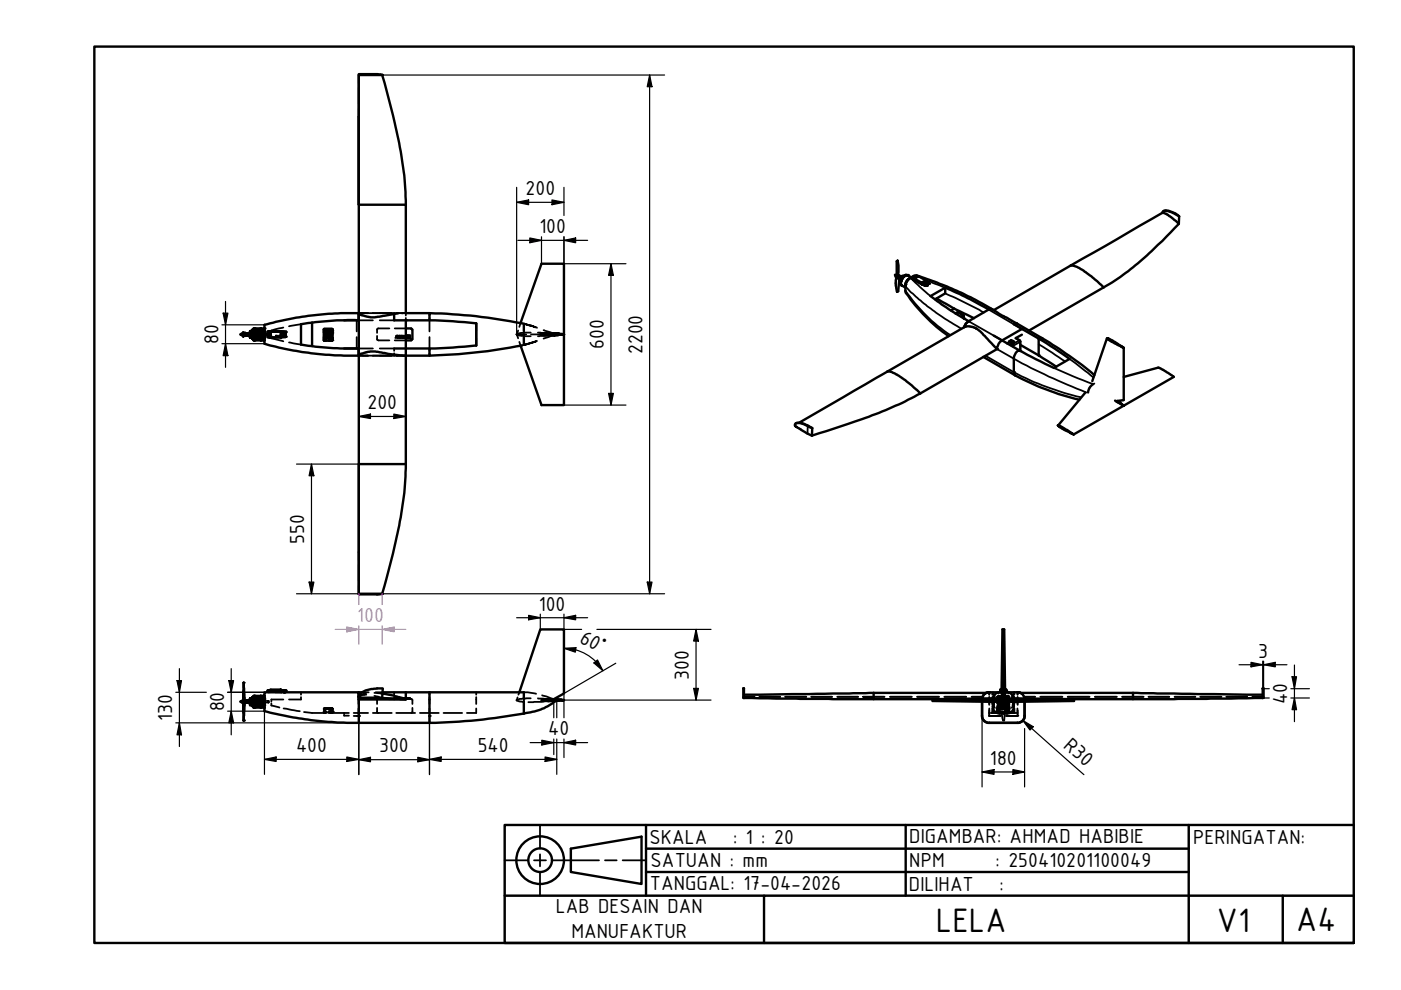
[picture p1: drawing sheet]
<svg xmlns="http://www.w3.org/2000/svg" width="297mm" height="210mm" viewBox="0 0 297 210" stroke-linecap="round" stroke-linejoin="round" font-family="sans-serif">
<defs><g id="words">
<g font-size="7.7">
<text x="198.4" y="197.5">LELA</text>
<text x="258" y="197.6">V1</text>
<text x="274.8" y="197.4">A4</text>
</g>
<g font-size="4.6">
<text x="111.4" y="41.4">200</text>
<text x="114.4" y="49.4">100</text>
<text x="46.3" y="73" transform="rotate(-90 46.3 73)">80</text>
<text x="128" y="74" transform="rotate(-90 128 74)">600</text>
<text x="136.2" y="75.1" transform="rotate(-90 136.2 75.1)">2200</text>
<text x="77.9" y="86.8">200</text>
<text x="64.5" y="115.3" transform="rotate(-90 64.5 115.3)">550</text>
<text x="114.2" y="129.4">100</text>
<text x="122.7" y="136.1" transform="rotate(30 122.7 136.1)">60°</text>
<text x="266.8" y="139.4">3</text>
<text x="146" y="144.1" transform="rotate(-90 146 144.1)">300</text>
<text x="272.9" y="149.3" transform="rotate(-90 272.9 149.3)">40</text>
<text x="36.5" y="152.9" transform="rotate(-90 36.5 152.9)">130</text>
<text x="47.5" y="150.8" transform="rotate(-90 47.5 150.8)">80</text>
<text x="116.2" y="155.9">40</text>
<text x="62.8" y="159.5">400</text>
<text x="80.4" y="159.5">300</text>
<text x="101.3" y="159.5">540</text>
<text x="225.3" y="158.3" transform="rotate(42 225.3 158.3)">R30</text>
<text x="209.9" y="162.2">180</text>
<text x="137.7" y="178.9">SKALA</text>
<text x="155.4" y="178.9">: 1 : 20</text>
<text x="192.8" y="178.7">DIGAMBAR: AHMAD HABIBIE</text>
<text x="253" y="178.9">PERINGATAN:</text>
<text x="137.9" y="183.8">SATUAN : mm</text>
<text x="192.8" y="183.8">NPM</text>
<text x="211.1" y="183.8">: 250410201100049</text>
<text x="137.8" y="188.8">TANGGAL: 17-04-2026</text>
<text x="192.7" y="188.8">DILIHAT</text>
<text x="211.9" y="188.8">:</text>
<text x="117.9" y="193.6">LAB DESAIN DAN</text>
<text x="121.2" y="199">MANUFAKTUR</text>
</g>
<text font-size="4.6" fill="#f0f" x="75.7" y="131.9">100</text>
</g></defs>
<!-- layer: Hidden (ISO) -->
<g fill="none" stroke="#000" stroke-width=".38">
<path d="M76.1 15.9v1.8M76.1 18.6v3.5M79.8 15.7l.5 .1M80.6 15.8l.4 .1M76.1 23v1.7M51.5 71.1h.1M51.5 70.9l.1-.2v.4v-.4v.4l.1-.4v.3l-.2 .1M51.5 70.9v.1M51.5 70.8h.2M51.6 71v.1M51.6 70.6l-.1 .3M51.6 70.9v.1"/>
<path d="M51.6 70.9v-.3v.6v-.6l.1 .6v-.6l.1 .3M51.6 70.6l-.1 .1M51.6 70.6v.1M51.6 70.6h.1M51.6 70.5v.1M51.6 71.1h.1M51.6 71.2h.1M51.6 70.7l.1 .1M51.6 70.8l.2 .1M51.6 70.8v.2M51.6 70.6l.1 .1M51.6 70.7v.1"/>
<path d="M51.6 70.8v.3M51.6 71.1v.1M51.7 70.8v.3l-.1-.4v.4v-.4l-.1 .4M51.7 70.6v.1M51.7 70.7h.1M51.7 70.8l-.1 .2M51.7 70.8l.1 .1M51.7 71l-.1 .1M51.8 70.8v-.2l-.1 .6-.1-.6v.6v-.6v.5M51.8 70.9l-.2 .3M51.8 70.9v.2M51.8 70.6l-.2 .1"/>
<path d="M51.8 71.2h.1M51.8 70.9v-.2l.1 .4v-.4v.4l.1-.4v.4M51.8 70.7l-.2 .4M51.8 70.8h.2M51.8 71h.2M51.9 70.6v.1M51.9 70.8l-.3 .3M51.9 71.2h.1M51.9 70.6l-.1 .1M52 70.6v.6l-.1-.6v.6v-.6l-.1 .5M52 70.6v.6l-.1-.6v.6v-.6l-.1 .5 .1 .1-.1-.2M52 70.7l-.1 .4v-.4v.4l-.1-.4v.3"/>
<path d="M52 70.6v.1M52.1 70.6v.2M52.1 70.7v.1M52.1 71v.2M52.1 70.7v.1l.1-.1M52.1 71v.1M52.2 71.1v-.1l.1 .1M52.3 70.6v.2M52.3 70.7v.1M52.3 70.6v.2l.1-.2M52.3 71v.2M52.3 71v.1"/>
<path d="M52.4 71.2v-.2l.1 .2M52.5 70.6v.2M52.5 70.7v.1M52.5 70.7v.1l.1-.1M52.5 71v.2M52.5 71v.1M52.6 71.1v-.1v.1M52.6 70.6v.2M52.6 70.7v.1M52.7 71l-.1 .2M52.7 70.6v.2M52.7 70.7l-.1 .1"/>
<path d="M53 70.4v.1M53 70.2v.1M53 71.3v.3M53 71v.1M53 70.9v.1M53 70.8h.1M53 70.8v.1M53 70.3h.1M53 70.7v.1M53 71.5h.1M53 71.4v.1M53 71.3h.1"/>
<path d="M53 71.1v.1M53 71v.2M53 71.2v.1M53 70.6h.1M53 71.3v.1M53 71.5v.1M53 70.5h.1M53 71.2h.1M53 71h.1M53 70.5v.1M53 70.3v.1M53 70.2h.1"/>
<path d="M53 70.3h.3M53 70.6l.3 .1M53 71.2l.1 .1M53 71.4h.1M53 70.7h.1M53 70.9h.1M53.1 71.3l-.1 .1M53.1 71.3l-.1 .2M53.1 70.8h-.1M53 70.4h.1M53.1 70.9l-.1 .2M53.1 71l-.1 .2"/>
<path d="M53.1 70.8l-.1 .2M53.1 71.4l-.1 .1M53.1 70.8v.1M53.1 71.5h.2M53.1 71.3h.2M53.1 71.1h.2M53.1 70.8h.2M53.1 70.9h.2M53.2 70.7v.1M53.2 70.8h1M53.3 70.5l-.3 .1M53.3 70.5l-.1 .3"/>
<path d="M53.3 70.5h.2M53.3 71.2h.1M53.3 70.3h.2M53.3 71.3h.2M53.3 70.5h.1M53.3 70.7h.2M53.3 71.1h.2M53.3 70.8h.4M53.3 70.9h.2M53.4 70.4v.1M53.4 71v.1M53.5 70.1h.1"/>
<path d="M53.5 71l.2 .1M53.5 70.8l.2-.2h.1v.2M53.5 71.6v.1M53.5 70.6v.1M53.5 70.7v.1M53.5 70.3v.1M53.5 71.3h.1M53.5 71.6h.1M53.5 70.5h.1M53.5 70.9v.1M53.5 71v.1M53.5 71.1l.1 .3"/>
<path d="M53.5 71.3l-.2 .2M53.5 71.7v.1M53.5 71.1v.1M53.5 71.6l.1 .1M53.5 71.4l.1 .1M53.5 71h.1M53.5 71.8l.2 .1M53.5 70.6h.1M53.5 70.8h.1M53.5 70.3h.1M53.5 71.5h.1M53.5 69.9v.2l.1-.2"/>
<path d="M53.5 70.7h.1M53.5 69.9h.2M53.5 71.1h.1M53.5 70.9h.1M53.6 71.3l.1 .2M53.6 71.5l.1 .1M53.6 71.6l.1 .1M53.6 71.6v.1M53.6 70.1v.1M53.6 70.7v.3h.1M53.6 71.5v.1M53.6 70.3h-.1"/>
<path d="M53.6 71.7l.1 .1M53.7 71.7l.1 .1M53.7 71.2l.1 .1h-.1M53.7 71.7h.1M53.7 70.6h.1M53.7 71.1v.1M53.7 71h-.1l.1 .1M53.7 71l.1 .2M53.7 70l-.1 .1M53.7 70.6l-.1 .1M53.7 71.9h.1M53.7 69.9h.1"/>
<path d="M53.8 71.2l-.3 .1M53.8 71.9h.1M53.8 71.2v.1M53.8 71.5v.1M53.8 71.8v.1M53.8 70v.2M53.8 70l-.1 .1M53.8 69.7l-.1 .1h.1M53.8 70.3v.2M53.8 72h.1M53.8 70l-.2 .1M53.8 69.9l-.1 .2"/>
<path d="M53.8 69.9h.1M53.8 69.9v.1M53.8 70.5v.1M53.8 69.8v.1M53.8 69.9l.1-.1v.7M53.9 71.3v.7l-.1-.1M54 71.9v.1h.4M54 71.9h.1M54 71.2h.1M54 71.4v.1h.4M54 71h.1M54 70.5h.1"/>
<path d="M54 69.9h.1M54 70v.1M54 69.8h.4M54 69.8h.1M54 70.1h.1M54 70.6h.1M54 71v.1M54 71.3h.1M54 70.5v.1M54 71.6h.1M54 70.9v.1M54 71.2v.1"/>
<path d="M54 71.7h.1M54 71.8v.1M54 69.9h.4M54 71.7h.4M54 70.6l.1 .1M54 72h.4M54 71.6v.1M54 70.7v.1M54 70.3h.1M54 71.9h.4M54 70.2h.4M54 71.8l.1 .1"/>
<path d="M54 71.8h.1M54 71.4v.2M54 71.5v.1M54 71.6l.1 .1M54 71.1h.1M54 71.2l.1 .1M54 70.9h.4M54 70.7h.1M54 71.2h.4h-.2M54 70.1v.1M54 70.3v.1M54 70.3h.4"/>
<path d="M54 70.6h.4M54 71.2h.4M54 71.3h.4M54 70.5h.4M54 70.7h.4M54 70.1h.4M54 71.1h.4M54 71.6h.4M54.1 70l-.1 .2M54.1 71.2v.1M54.1 70.7v.4M54.1 70.3l-.1 .3"/>
<path d="M54.1 69.9v.1M54.1 71.7v.2M54.1 71.2l-.1 .1M54.1 70.5l-.1 .1M54.1 69.9l-.1 .1M54.1 71.2h.1M54.1 70.6h.1M54.1 71.1h.1M54.1 70.7h.1M54.1 71.6v.1M54.1 71.3h.3M54.1 70.5h.3"/>
<path d="M54.1 71.8h.3M54.1 71h.3M54.1 70.8h.3M54.1 71.1l-.1 .1M54.1 70h.3M54.1 70.4h.3M54.1 71.7h.3M54.2 71.1v.1M54.2 70.6v.1M54.2 70.6v.2M54.2 71v.2M54.2 70.6h.2l-.1 .2"/>
<path d="M54.2 70.6l.1 .2M54.3 71.1l-.1 .1M54.3 71l.1 .2M54.3 71v.2M54.4 71.4h-.3v.1M54.4 71h-1.2l.1 .2M54.7 70.5l.4 .1M54.7 70.3h.4v.2M54.7 69.9h.4M54.7 71h1.5M54.7 70.6h.4M54.7 71.2h.4"/>
<path d="M54.7 69.8h.7M54.7 71.9h.4M54.7 72h.6M54.7 71.3h.4M54.7 71.7h.4M54.7 70.7h.4M54.7 70.2h.4M54.7 70.1h.4M54.7 71.1h.4M54.7 71.6h.4M54.8 71.3h.3M54.8 70.5h.3"/>
<path d="M54.8 71.8h.3M54.8 70.8h.3M54.8 70.9h.3M54.8 70h.3M54.8 70.4h.3M54.8 71.4h.3M54.8 71.7h.3M54.9 70.6v.2M54.9 71v.2M54.9 71l.1 .1M55 71l.1 .1M55 71l.1 .2"/>
<path d="M55 71.1h.1M55 70.8h1.2M55.1 71l-.1 .1M55.1 70.6v.2M55.1 69.8h-.4M55.1 69.9h.1M55.1 70.7v.1M55.1 71.9v.1h-.4M55.1 71.2h.1M55.1 71.9h.1M55.1 71.6v.1M55.1 70.6h-.4"/>
<path d="M55.1 70l-.4 .1M55.1 71.4v.1M55.1 71.7v.1M55.1 71.8v.1M55.1 69.9v.1M55.1 70.8v.1M55.1 70.9l-.3 .1M55.1 71.2l.1 .1M55.1 71.1l.1 .1M55.1 70.9h.1M55.1 70.5l.1 .1M55.1 70.1h.1"/>
<path d="M55.1 70.6h.1M55.1 70.7l.1 .1M55.1 70.6h-.1v.2M55.1 70.7l-.2-.1v.2M55.1 70v.1M55.1 70.5v.1M55.1 70.9v.2M55.1 71.2v.1M55.1 71.4v.1h-.4M55.2 71.7v.2M55.2 71.4v.2M55.2 71.5v.1"/>
<path d="M55.2 71.6l-.1 .1M55.2 71l-.1 .1M55.2 71.2l-.1 .1M55.2 70.8h.1M55.2 70.6h.1M55.2 70.5v.1M55.2 70.8l-.1 .1M55.2 70.6l-.1 .1M55.2 70h.1M55.2 69.9v.1M55.2 70.3v.1M55.2 71.2v.1"/>
<path d="M55.2 71.6v.1M55.2 71.2l.2 .1M55.4 72v.1M55.4 70.5l-.2 .1M55.4 70.5h.1M55.4 71.3h.1M55.4 69.8h.1M55.5 69.9h.1M55.6 69.9v.2M55.6 71.8l-.1 .2M55.6 70.2l.1 .1M55.6 70.4l.2 .1"/>
<path d="M55.6 71l.1 .2M55.6 72v.1M55.6 71.5h.2M55.6 70.3h.2M55.6 71.9h.2M55.7 69.9l.1 .1M55.7 70.6h.1M55.7 71v.1M55.7 70.6l-.1 .2M55.7 70.6v.2M55.8 70.6h.1M55.8 71.2h.1"/>
<path d="M55.8 70.3h.1M55.8 71h.1M55.8 70.6v.1M55.8 71.1v.1M55.8 71.3l-.2 .1M55.8 71.5l-.2 .1M55.8 70.6v.2M55.8 71v.2M55.8 71.5l.1 .1M55.8 70.5h.1M55.8 70.1v.1M55.8 71.3h.1"/>
<path d="M55.8 71.5h.1M55.8 71.9h.1M55.8 70.7h.1M55.8 71.1h.1M55.9 71.3h.1M55.9 70.7v.1zM55.9 71h.1M55.9 70.8h.1M55.9 71.1h.1M55.9 69.8h.1M55.9 72h.1M55.9 71.8h.1"/>
<path d="M55.9 70.5h.1M55.9 69.9v.1M55.9 71.3v-.1l.2 .1M55.9 71.5v.2l.2-.2-.1 .2M55.9 70.3l.1 .3M55.9 71.3v.2M56 69.9l.1 .1M56 70.1l-.1 .2M56 71.2v.1M56 71.3h.1M56 71.5h.1M56 69.8h.1"/>
<path d="M56 72h.1M56 71.8h.1M56 70.5h.1M56.1 70.3l-.1 .1M56.1 71.3v.1M56.5 71h.4M56.5 70.8h.3M56.8 71h.1M56.8 70.8h.1M56.8 70.3l.1 .1M56.8 71.3h.1M56.8 71.4h.1"/>
<path d="M56.9 70.8h.1M56.9 70.5l-.1 .1M57 71h-.1M57 71.5h.1M57 71.3l.1 .1M57 70.5v.1M57 70.8v.2M57 71.2v.1M57 71.3h.2M57 70.8h.2M57 70.4h.2M57 71.4h.2"/>
<path d="M57.1 70.3h-.1M57.1 71.5h.1M57.1 70.4l-.1 .1M57.1 70.8h.1M57.1 70.3h.1M57.2 71.2v.1M57.2 71.4v.1M57.2 71.5h.2h-.1M57.2 71.3v.1M57.2 70.5h-.2M57.2 70.9l-.2 .1M57.3 70.3h.1h-.4"/>
<path d="M57.3 70.8v.2M57.3 70.4v.1M57.3 71.3v.1M57.5 71.2v.5l2.6 .7M58.8 71.2h-.3v.2h.3M59.1 71.2h.3M59.4 71.3l-.3 .1M59.5 71.1l.1 .3M59.5 70.5h.1M59.5 70.3l.1 .1M59.6 71.5h.1M59.6 70.3h.1"/>
<path d="M59.6 70.5h.3M59.6 70.4h.1M59.6 71.4h.1M59.8 70.3h.1M60 70.5h.1M60.1 69.4l-2.6 .7v.5M60.1 70.6h.1M60.1 70.8h.1M60.1 70.9h.2M60.1 71.3h.1M60.1 71.4l.1 .1M60.1 70.6v.2"/>
<path d="M60.1 70.3h.1M60.2 71.2h-.1M60.2 71.3v.1M60.2 70.4v.1M60.2 70.8h.1M60.3 71h-.2l.1 .1M60.3 70.6h.1M60.3 70.6v.1M60.3 71h.1M60.3 71.2h.1M61.3 72.6l2.5 .5M63.8 68.7l-2.5 .5"/>
<path d="M68.6 71.3v.9h.6M68.6 69.8v.8M68.7 69.9l.2 .2zM68.7 71.3l.1 .2M68.7 70.9l.1 .1M68.7 70.5l.1 .1M68.7 71.6h.1M68.7 70.1h.1M68.7 71.9h.1M68.7 69.8v.1M68.7 70v.6M68.7 71.1v.6"/>
<path d="M68.7 71.8v.2M68.7 72v.1M68.8 71.7l.1 .2M68.8 69.8h.1M68.8 72.2h.3M68.8 70.1h.1M68.8 69.9l.1 .1M68.8 71.2l-.1 .1M68.8 70.7l-.1 .1M68.8 70.4l-.1 .1M68.9 71.6h.1M68.8 71.8h.1"/>
<path d="M68.8 70.2v.1M68.8 71.9h.1M68.8 70.1h.2M68.8 71.6h.2M68.8 70.1l.2 .1M68.8 70.1l.2 .2M68.9 71.6l.1 .1-.1 .2-.2-.1 .1-.1M68.9 71.7h-.1v.2l.2-.2-.1 .2M69 70.9h.1M69 70.8h.1M69 70.5h.1M68.9 70.1h.1"/>
<path d="M68.9 69.9h.1M68.9 71.2h.1M69 69.9l-.1 .2zM69 69.9l-.1 .1M69 71.2l-.1 .1M69 71.8l-.1 .1M69 69.8h.4M69 71.4l-.2 .2M69 71.8l.1-.1 .1 .1M69 69.8h.1M69 69.9v.1M69 71.7v.2"/>
<path d="M69 72v.2M69.1 70.3h.1M69.1 71.6h.1M69.1 70.4l.1 .1M69.2 70.1v.1M69.2 71.2v.2M69.2 71.5v.1M69.2 71v.2M69.2 70.4v.1M69.2 70.5h.1M69.2 71.2h.1M69.2 70.5v.2"/>
<path d="M69.2 71.7l.1 .1M69.2 71.4v.2M69.2 70.3h.1M69.2 69.8v.1M69.2 70l-.1 .1M69.2 70.4l.1 .2M69.2 71v.2l.1-.1-.1 .1M69.2 71.2v.1M69.2 70.5l.1 .1M69.3 71.5v.2M69.3 69.8h-.7M69.3 70.3h.1"/>
<path d="M69.3 69.8v.1M69.3 70.1h.1M69.3 71.6h.1M69.3 70v.1M69.4 72.2h.5M69.5 70.1h.1M69.5 71.6h.1M69.5 70.6v.2l-.1-.1 .1 .1M69.5 70.8l-.1 .2M69.5 70.9l-.1 .1M69.5 71.3v.3M69.5 70.8v.1"/>
<path d="M69.5 70.8h.1M69.5 70.9v.3M69.6 70.1l-.1 .2M69.6 70.1h.1M69.6 70.6v.2l.1-.1-.1 .1M69.6 71.3v.3M69.6 70.8v.1M69.6 70.8h.1M69.6 71.6h.1M69.6 70.9l.1 .1M69.6 70.1v.2M69.6 70.9v.3"/>
<path d="M69.6 70.8l.1 .2M69.7 72.2h.4M69.7 69.8h.5M69.8 72h.1M69.8 72v.2M69.8 70.1h.1M69.8 71.6h.1M69.8 72h.3M69.8 71.7v.1M69.8 71.5v.1M69.8 69.8h.7M69.8 70.3h.1"/>
<path d="M69.8 69.8v.1M69.8 70v.1M69.8 71.6v.1M69.9 71.7v.1M69.9 71.5l.1 .1M69.9 70.2h.1M69.9 69.8v.1M69.9 70.3v.2M69.9 71v.2l-.1-.1 .1 .2M69.9 70.5v.2M69.9 70v.1M69.9 71.5v.2"/>
<path d="M69.9 70.5l-.1 .1M70 70.1l-.1 .1M70 70.1h.1M70 71.5v.1M70 71l.1 .3M70 70.4v.1M70 71.6h.1M70 72.2h.1M70 70.1v.1M70 70.3v.1M70 71.3v.1M70.1 72.2h.1"/>
<path d="M70.1 72v.1M70.1 71.7a.16 .16 0 0 0 .2 .2 .16 .16 0 0 0 .1-.2M70.1 69.9l.1 .2M70.1 72.1v.1M70.1 69.9h.1M70.1 70.4l-.1 .3M70.1 69.9l.1 .1M70.1 71.7v.1M70.1 71.9h.1M70.1 70.1h.2M70.1 71.6h.2M70.2 72.2h.1"/>
<path d="M70.2 72h.1l-.1 .1M70.2 69.9v.2M70.2 71.4l.1 .1v-.1M70.2 70.1h.1M70.2 71.8v.1M70.2 72h.1M70.2 72.1h.1M70.2 71.5l.1 .1M70.2 72.2h.2zM70.2 71.7h.2v.2l-.2-.2v.2M70.2 69.9v.1M70.2 72v.1"/>
<path d="M70.2 72.1v.1M70.2 70.5h.1M70.2 71.8h.1M70.2 71.9h.1M70.3 69.9l-.1 .1M70.3 70.3l.1 .2M70.3 70.7l.1 .1M70.3 71.1l.1 .1M70.3 70.1h.1M70.3 71.6h.1M70.3 71.6l-.1 .1M70.3 70.2v.1"/>
<path d="M70.3 69.8h.1M70.3 70.1l-.1 .2M70.3 70.1l-.1 .1M70.4 71.9v.1M70.4 69.9l-.2 .2zM70.4 71.7l-.2 .2M70.4 71.9h.1M70.4 70.1h.1M70.4 70.9l-.1 .1M70.4 71.3h-.1M70.4 70.5l-.1 .1M70.4 69.8v.1"/>
<path d="M70.4 70v.6M70.4 71.1v.7M70.4 71.9v.2M70.5 70v.3M70.5 70.4v.7M70.5 71.6v.6h-.1M70.5 69.8v.1M75.6 67.9v2.4M75.6 71.5v2.4M76.1 66.4h3M76.1 67.4v.5M76.1 66.4v.5"/>
<path d="M76.1 74.9v.5h9.9h-2M76.1 73.9v.5M76.1 75.3l1.9 .1M76.1 66.4h1.9l-1.9 .1M76.1 67.9h3M76.1 73.9h3M76.1 67.9v2.4M76.1 71.5v2.4M79.1 75.4h4M79.1 66.4h4M79.1 66.4h6.9M79.9 71.2v.8"/>
<path d="M79.9 69.8v.8M80.1 72.1l2.4 .1M80.5 73.9h3.1v.5M80.5 67.9h3.1M82.5 69.6l-2.4 .1M83.6 66.5h.8M83.6 66.4v.1M83.6 74.9v.5M83.7 72.2h2.3M83.7 69.6h2.3M83.9 71.5l-.1 .2 .1-.2M84 71.2h.1"/>
<path d="M84 71.3l-.1 .2M84 66.4h2M84 71.5h.1M84.1 71.3v.2M84.1 71.5l.1 .2M84.2 71.5l.1 .2M84.3 71.2l.2 .1M84.4 71.3l-.1 .2M84.5 71.4l.1 .1M84.6 71.2l.1 .1M84.6 71.3h-.1M84.6 71.5l-.1 .1"/>
<path d="M84.7 71.5v.2h-.2M84.9 71.6l.1 .1M85 71.2h-.1M85 71.3h-.2l.2 .1M85 71.2l.2 .1M85 71.3h.2M85 71.4l.2 .1M85.1 71.2l.1 .1M85.2 71.5l-.2 .1M85.2 71.5l-.1 .2M85.4 71.3v-.1l.1 .1M85.4 71.4l-.1 .2 .1 .1"/>
<path d="M85.5 71.4v.2M85.6 71.6l-.1 .1M85.7 71.6l.1 .1M85.9 71.2v.1M85.9 71.4l-.1 .2M85.9 71.4l.1 .2M85.9 71.7h.1M86 66.4l-.8 .1M86 66.4v.5M86 67.4v.5M91.1 66.4v.5M91.1 67.4v2.9"/>
<path d="M91.1 71.5v2.9M91.1 74.9v.5M101 68.6v1.5M101 71.7v1.6M109.5 70.9l.1 .1M109.5 70.9h.1M109.5 70.8h.1M109.6 71l1 .2 1.9 .1M109.6 70.9h2M109.6 71l.3 .7M109.9 70.1l-.3 .7M110.1 72.5l.3 .8"/>
<path d="M110.4 68.5l-.3 .8M110.7 68.6h.1M110.8 73.2l-.1 .1M110.9 68.6h.2M111.1 68.6v.1M111.1 73.1l-.2 .1M111.1 73.1l2.6-.7zM111.1 68.6l2.8 .9M111.1 68.6l2.4 .8zM111.1 70.2v.2M111.1 70.6v.6M111.1 71.3v.3"/>
<path d="M112.5 70.5l-2.1 .1-.8 .2M112.6 70.9h4M113.9 72.3l-2.8 .8M114 70.5l3.1 .2M115.3 70l2.7 .9-2.7 .9M117.1 71.1l-3.1 .2M117.4 71v.1l.7-.1M117.5 70.9h2.1M118.1 70.8l-.7-.1v.1M118.8 70.8l.8 .1M119.6 70.9l-.8 .1M76.1 117.1v1.7"/>
<path d="M76.1 119.7v3.5M76.1 124.1v1.8M79.8 126h.5M81 125.9l-.4 .1M51.5 148.8h.1M51.5 148.6h.2v.4l-.1-.4v.4v-.4v.4l-.1-.2M51.5 149l.3 .1-.1-.1M51.6 148.9v-.2l-.1 .3M51.6 148.5l-.1 .1M51.6 148.5v.1M51.6 144.8h.1M51.7 148.7v-.1v.4l-.1-.4v.4v-.4l-.1 .4"/>
<path d="M51.7 148.5v.1M51.7 148.6h.1M51.7 148.5h.1M51.7 148.9l-.2 .1M51.7 149.1h.1M51.8 148.6l-.1 .4v-.5l-.1 .5v-.4v.3M51.8 148.7l-.1 .3v-.5l-.1 .5v-.5v.4M51.8 148.5v.1M51.8 148.5l-.2 .1M51.8 148.6l.1 .4v-.5v.5l.1-.5v.4l-.2 .1v-.4l.1 .4v-.4v.4l.1-.4M51.9 148.5l-.1 .1M51.9 148.5h.1"/>
<path d="M51.9 149v.1M51.9 148.5v.2M51.9 148.9l-.1 .2M52 148.6h-.2l.1 .4v-.5v.5l.1-.4v.4M52 148.6v.4l-.1-.4v.4v-.4l-.1 .4v-.2M52 148.5v.1M52.1 148.6l-.1 .1M52.1 149v-.1l.1 .1M52.1 148.9v.1zM52.1 148.5v.2M52.1 148.6v.1M52.2 148.5v.2l.1-.1"/>
<path d="M52.3 148.5v.2M52.3 148.9v.1M52.3 148.6l-.2 .1M52.3 148.6v.1M52.4 148.6v.1zM52.4 148.9l.1 .1M52.4 148.6v.1M52.5 148.6v.1M52.5 148.9v.1M52.6 148.5v.2M52.6 148.9l-.1 .1M52.6 148.9v.1"/>
<path d="M52.6 148.6l-.1 .1M52.6 148.6v.1M52.6 148.5v.2l.1-.1M52.6 149v-.1l.1 .1M52.6 148.8v.2M52.7 148.5v.2v-.1M52.7 148.6l-.1 .1M53 149.4h.1M53 149.1v.2M53 148.9v.1M53 148.6v.1M53 148.4v.2"/>
<path d="M53 148.3v.1M53 148.2h.1M53 148.2v-.1l.1 .1M53 149.3v.1M53 148.5v.1M53 148.4v.1M53 149.1v.1M53 149.1h.1M53 149.3h.1M53 149.2v.1M53 148.6h.1M53 149v.1"/>
<path d="M53 148.2v.2M53 148.2v.1M53 148.1v.1M53 148.9v.2M53 148.8v.1M53 148.9h.1M53 148.8h.1M53 148.5l.1 .1h1.3M53 149.1l.3 .1M53 148.8h.3M53 149.2h.1M53 148.7h.1"/>
<path d="M53 148.4h.1M53 148.3h.1M53.1 149.2l-.1 .1M53.1 148.8h.1M53.1 148.2v.2zM53.1 148.3l-.1 .1M53.1 148.4h.2M53.1 148.2h.2M53.1 148.8h.2M53.1 148.7v.1M53.2 148.9l.1 .2M53.3 149.3l-.3 .1"/>
<path d="M53.3 148.4l-.1 .3M53.3 149.2h.2M53.3 148.4h.1M53.3 149.1h.1M53.3 149.3l.4 .3M53.3 148.2h.2M53.3 148.8h.4M53.4 147.9v.1M53.4 148.1h.1M53.4 149.5v.1M53.5 149l.1 .1h-.1M53.5 148.6h.1"/>
<path d="M53.5 147.9v.2M53.5 149.6l.2 .2M53.5 149.6v.1M53.5 148.4v.1M53.5 148.1h.1M53.5 149.1h.1M53.5 149.5h.1M53.5 148.9h.1M53.5 148.8v.1M53.5 148.6v.1M53.5 148.3l-.2 .1M53.5 148.9v.1"/>
<path d="M53.5 149.1v.2M53.5 149v.1M53.5 148.6v.2M53.5 148.1v.1M53.5 149.2h.1M53.5 148.4h.1M53.5 148.2h.1M53.6 149.2l.1 .1M53.6 148.9l.2 .2M53.6 149.5l.2 .2M53.6 148.9l.1 .1M53.6 149.5h.1"/>
<path d="M53.6 149l-.1 .3M53.6 148.2h-.1M53.6 148.6v.2M53.6 148.1h.1M53.6 147.9h-.1M53.7 148.4h.1M53.7 149.5l.1 .1M53.7 147.7l.1-.1zM53.7 149.6h.1M53.7 149.1l.1 .1zM53.7 149.1l-.1 .1M53.7 147.8l-.2 .1"/>
<path d="M53.7 149.1h.1M53.7 148.6h-.2M53.7 147.9v.2M53.7 148.5l.1 .1-.1 .1M53.7 147.9h.1M53.7 147.8h.1M53.7 147.9l-.1 .2M53.8 148.9h-.2M53.8 149.7h.1M53.8 149.1v.1M53.8 149.5v.1M53.8 149.4v.1"/>
<path d="M53.8 149.7v.1M53.8 147.9v.2M53.8 147.9h.1M53.8 149.6v.1M53.8 148.2v.2M53.8 149.9v.1M53.8 147.9l-.1 .2M53.8 149.1h-.1M53.8 147.8l-.1 .1M53.8 147.6v.1M53.8 147.7v.1M53.8 149.3v.2"/>
<path d="M53.8 147.8l.1-.1v.7M53.9 149.1v.8l-.2-.1M54 149.1v.1M54 147.9h.1M54 148.2h.1M54 147.7h.1M54 147.7v.1M54 147.8h.4M54 147.8v.1M54 149.2h.1M54 148.9h.1M54 149.4h.1"/>
<path d="M54 149.9h.1M54 149.7l.4 .1M54 149.7h.1M54 149.3h.1M54 149.5v.1M54 148.8v.1M54 147.7h.4M54 148.8h.1M54 148.3h.4M54 149h.4M54 148.8h.4M54 148.1v.1"/>
<path d="M54 149.3v.2M54 148.4h.1M54 148.7l.4 .1M54 149.6v.1M54 147.9l.1 .2h.3M54 148.9h.2M54 148.9v.1M54 148.7l.1 .1M54 148h.4M54 148.4l.1 .2M54 147.9v.2M54 149.6h.1"/>
<path d="M54.1 149.1h.1M54 149.3v.1M54 148.2h.4M54 149.4h.4M54 149.2h.4M54 148.4h.4M54 149.3h.4M54 147.9h.4M54 149.9h.4M54 149.7h.4M54 148.9h.4v.2M54 149.6h.4"/>
<path d="M54 148.2v.1M54 148.6h.1M54 149.5h.1M54.1 149.1v.4h.3M54.1 148.6v.1M54.1 148.1v.3M54.1 149l-.1 .2M54.1 148.6h.1M54.1 149.1h.3M54.1 148.4h.3M54.2 148.9l-.1 .2M54.2 148.5h.2"/>
<path d="M54.2 148.5v.1M54.2 148.5v.2M54.2 149.1h.2M54.2 148.5l.1 .2M54.2 148.8v.3M54.3 148.8l-.1 .3M54.3 148.9h.1M54.4 147.6l-.4 .1M54.4 149.8l-.4 .1M54.4 148.4v.3h-.4M54.4 148.6h-.4v.1M54.4 149.5h-.3l-.1 .2"/>
<path d="M54.4 148.9l-1.4 .1M54.7 149.6l.4 .1M54.7 149.3h.4M54.7 148.2h.4M54.7 149.4h.4M54.7 147.8h.4M54.7 149.2h.4M54.7 148.4h.4M54.7 148.3h.4M54.7 147.6h.5M54.7 147.9h.4M54.7 147.7h.4"/>
<path d="M54.7 149.9h.4M54.7 149.7h.4M54.7 149.8l.4 .1M54.7 148.8h.4M54.7 148.7h.4M54.7 149.6h.4M54.8 148.5h.3l-.1 .2M54.8 148.6h1.4M54.8 148.9h1.4M54.8 148.6h.4M54.8 149.1h.3v.1M54.8 148.4h.3"/>
<path d="M54.8 149.1h.3M54.8 149.5l.3 .1M54.8 148h.3M54.9 148.9v.2M54.9 148.6h.1M54.9 148.4v.3M55 148.8l.1 .3M55 148.6h.1M55 148.6l-.1 .1M55.1 149.1l.1-.1v.1M55.1 148.5l-.1 .1M55.1 148.6v.1"/>
<path d="M55.1 148.9v.1M55.1 149.1v.1M55.1 147.7v.1M55.1 147.8v.1M55.1 148.2h.1M55.1 147.9v.1M55.1 149.9l.1 .1M55.1 148.8l-.4 .1M55.1 147.6v.1M55.1 148.7v.1M55.1 147.9h.1M55.1 148.2v.1"/>
<path d="M55.1 149.2v.1M55.1 149.6v.1M55.1 148.8l.1 .2h-.4M55.1 148.4h.1M55.1 148h.1M55.1 149.6h.1M55.1 149.1h.1M55.1 148.8l-.2 .2M55.1 149.7l-.4 .1M55.1 147.9v.2h-.3M55.1 148.1v.1M55.1 148.3v.1"/>
<path d="M55.1 149.3v.2h-.3M55.2 149.1l-.1 .1M55.2 148.4l-.1 .2M55.2 148.7l-.1 .1M55.2 147.9v.2M55.2 148.4h-.1M55.2 148.2v.1M55.2 148.4h.1M55.2 149.3v.1M55.2 149.5h.1M55.2 148.5h.1M55.2 149.1h.1"/>
<path d="M55.2 147.6h.2M55.2 150h.2M55.3 149.1l.1 .1M55.4 148.4h-.1M55.4 147.6h.1M55.4 150h.1M55.5 148.2v.4M55.5 147.7v.1M55.5 149v.4M55.5 149.8v.1M55.6 148.2h.1M55.6 149.7v.1"/>
<path d="M55.6 149.4h.3M55.6 147.8h.1M55.6 149.3h.1M55.6 148.6h.1M55.6 147.9v.6M55.6 149.2h.2M55.6 148.1h.2M55.6 148.4h.2M55.6 148.3h.2M55.6 148.2v.1M55.6 148.4h.1M55.6 149.3h.2"/>
<path d="M55.7 149.1l-.1 .6M55.7 147.8l.1 .1M55.7 148.6v.1M55.7 148.8v.2M55.7 148.2h.1M55.7 149.8h.1M55.8 149.1l.1 .1-.1-.1M55.8 148.8v.3M55.8 148.2h.1M55.8 149.3h.1M55.8 148.5h.1M55.8 149h.1"/>
<path d="M55.8 148.5v.1M55.8 148.4h.1M55.8 148.5v.2M55.8 148l.1 .1M55.8 148.2l.1 .1M55.8 148.4v.3M55.8 148.9v.2M55.8 149.5v.1M55.8 149.6v.1M55.8 148.6h.1M55.9 149.3v.1M55.9 148.4h-.1"/>
<path d="M55.9 149.4v.1M55.9 147.6v.1M55.9 148.4h.1M55.9 148.2h.1M55.9 148.2v.2M55.9 149.3h.1M55.9 148.5h.1M55.9 148.6v.1zM55.9 147.9h.1M55.9 149.9h.1M55.9 149.7h.1M55.9 148.8v.1"/>
<path d="M55.9 148.4h.2M55.9 149.3v.2l.2-.1M56 149.1l.1 .2v-.2l-.2 .2M56 148.2h.1M56 149.4h.1M56 149.2h.1M56 148.4h.1M56 148.3l.1 .1M56 149.1h.1M56 147.9h.1M56 149.9h.1M56 149.7h.1"/>
<path d="M56 148.1v.1M56 149.4v.1M56 149.4l.1 .1M56.1 148.4h.1M56.1 147.6l-.1 .1M56.1 148.2l-.2-.1v.1M56.1 149.3v.1M56.1 148.2h.1M56.1 148.1l-.1 .1M56.5 148.9h.4M56.5 148.6h.3M56.8 146.7h.1"/>
<path d="M56.8 146.5h.1M56.8 148.6h.1M56.8 148.6v.2M56.8 148.8v.1M56.9 148.6l.1 .2M56.9 148.6v.2M56.9 148.8v.1M57 148.8l-.1 .1M57 146.6l.1 .1M57 146.5h.1M57.1 146.5h-.1M57.5 149.1v.5l1.7 .4"/>
<path d="M58.4 146.6l.1 .1M59.5 146.6l.1 .1M59.6 146.7h.3M60 146.7h.1M60.1 148.3h-2.6v.5M60.1 150.2l3.5 .6M60.1 146.7h.1M60.1 146.3h.1M60.1 146.5v.1M60.1 146.3v.1M60.3 146.7h.1M60.3 146.5v.1"/>
<path d="M63.8 147.8v.5h-2.5M63.8 146.8v.5M64.5 151l1.7 .2h2.7M68.6 150.9l.1 .1M68.6 150.2v.3M68.6 150.7v.3M68.6 151.1v.1M68.7 151h.1M68.7 150.1h.6M68.7 150.9h.5M68.7 151h.5M68.7 150.8v.2"/>
<path d="M68.8 151v.1M68.8 150.2v.1M68.8 150.3h-.1v.2M68.8 150.3h.4M68.8 150.2h.2M68.8 150.3v.2M68.8 150.7v.2M68.9 151h.1M68.9 150.3h.1M68.9 150.1l-.1 .1M69 151v.1M69 150.1v.2"/>
<path d="M69 150.3v.2M69 150.7v.2M69 151.1v.1M69 150.1v.4M69.1 150.2h.2M69.2 150.2h.1M69.2 150.2v.1M69.2 150.3h.1M69.2 150.1v.1M69.3 151.1l-.6 .1M69.3 150.3h.1M69.3 150.1v.2"/>
<path d="M69.5 150.2h.2M69.5 150.1h.1M69.5 150.3h.3M69.5 151.1h.3M69.6 150.1h.1M69.7 150.9h.4M69.7 151h.6M69.8 150.7v.3M69.8 150.3h.1M69.8 150.1h.6M69.8 150.2h.1M69.8 150.3v.2"/>
<path d="M69.8 150.1v.2M69.8 151.1h.1M69.8 150.3h.2M69.9 150.2v.1M69.9 150.2h.1M70 151.1l.4 .1M70.1 150.9v.1M70.1 151h.1M70.1 151.1v.1M70.1 150.8v.1M70.1 150.9h.1M70.1 150.7v.2"/>
<path d="M70.2 151v.1M70.2 150.8v.1M70.2 150.2h.1M70.2 150.7v.2M70.2 150.9l-.1 .1M70.2 150.9v.1M70.2 150.9h.2M70.2 150.3h.1M70.2 150.3v.2M70.2 150.3h.2M70.2 151.2h3.8M70.3 150.2l.1 .1"/>
<path d="M70.3 150.7l-.1 .2M70.3 150.3h-.2v.2M70.3 150.3v.2M70.4 150.9h.1M70.4 151v.1M70.4 150.3h.1M70.4 151h.1M70.4 151h-.1M70.4 150.3v.2M70.4 150.7v.2zM70.5 150.9v.1M70.5 150.2v.3"/>
<path d="M70.5 150.7v.3M70.5 151.1v.1M73 151.5v.2h1M73 151.2v.2M75 151.2h1v.2M75 151.8h1M75.6 151.8h.2M75.9 151.8h.1M76.1 151.8h.1M76 148.3v1M76 150.2v1h2M76 151.6v.2"/>
<path d="M76.1 147.7h.1M76.1 147.5v.1M76.8 146.8h1.4M77.6 147l-.3 .1a1.46 1.46 0 0 0-1.2 .6M77.7 147.3h-.2a1.85 1.85 0 0 0-1.4 .4M79.1 151.2h4M79.4 146.9l1.7 .2M79.4 147.5l1.6 .5M79.6 146.8h1.5M79.9 150.1v.9M79.9 148.3v1M80.1 151.2h.1"/>
<path d="M83 148.2h-2.9M83.6 146.8v.5M83.6 147.8v.5M83.9 148.1v.1M83.9 148.1l-.1 .1M84 148.2v-.1l.1 .1M84 151.2h4M84.1 148.1l.1 .1M84.3 148.2v-.1l.2 .1M84.3 148.1v.1M84.4 148.1v.1h2.9M84.6 148.1l.1 .1"/>
<path d="M84.6 148.1v.1M84.6 148.1v.1zM84.8 148.1h.2M84.8 148.1v.1M84.8 148.1v.1zM85.1 148.1l.1 .1M85.2 148.1v.1zM85.3 148.1l.1 .1M85.3 148.1v.1zM85.5 148.1v.1M85.5 148.1h.2M85.7 148.1v.1z"/>
<path d="M85.7 148.1h.1M85.9 148.1v.1M86 148.1h.1M86 148.1v.1M86.1 148.1v.1zM86.1 148.1h.3v.1M86.1 148.1v.1M86.2 148.1v.1M86.3 148.1v.1zM86.4 148.2v-.1l.1 .1M86.6 148.1h.1M86.6 148.1v.1z"/>
<path d="M86.6 148.1v.1M86.8 148.1h.1M86.9 148.1v.1zM87.2 151.2h.1M87.4 148.3v1M87.4 150.1v.9M89 151.2h4M91.1 150.2v1M91.1 146.8v.5M91.1 147.8v1.5M94 151.2h4M101 150.2v1h-2"/>
<path d="M101 146.8v.5M101 147.8v1.5M109.5 148.4l.7 .4h.9M109.5 148.4h.1M109.7 147.9l-.2 .5M110.1 146.8l-.2 .5M111.1 148.2v.2M111.1 146.8l2.6 .3M111.1 148.6v.1M112.5 148.1l-2.3 .1-.6 .2M114 148.1l3.1 .1M114.9 147.4l2.5 .8"/>
<path d="M115.3 148.8l-3.3 .1M117.6 148.3h.1M117.9 148.6l-1.7 .2M117.9 148.4l.1 .1M157.7 147.7h2.3M161 147.7h4.4M166.5 147.7h4.4M172 147.7h4.4M177.5 147.7h4.4M183 147.7h2.2h-2.2M185.2 147.7h2.3M188.7 147.7h4.6"/>
<path d="M194.4 147.7h4.7M198.6 148.2h1.9M200.2 147.7h4.7M201.5 148.2h3.9M206 147.7h2.3l-.1 .6M206.3 148.2h1.9M208.2 148.2v.1M208.2 148.2h.1M208.2 148.3h.8M208.2 148.2v.2M208.2 148.6v.2M208.4 147.5l-.2 .8"/>
<path d="M209 147l.7-.2v.5M209.1 146.9l-.4 .3M209.7 148.3h2.3M209.7 151.7v.1M209.7 150.2v1h.2M209.7 151.8h2.5M209.7 147.8v1.7M209.7 150.6v1.2M210.4 150.2v1h1.6h-1.8M210.4 146.8v.5M210.4 147.8v1.5M210.5 148.1v.1"/>
<path d="M210.5 148.2v.2M210.5 148.6v.2M210.6 146.8v.5M210.6 147.8v.5M210.8 149v.8l.1 .3M210.8 150.7l-.6 .5M210.9 147.5l-.1 .5v.6M211 148.1h.5M211 148.8h.6M211.4 150.9v.1M211.4 150.2v.3M211.4 151h.1"/>
<path d="M211.4 150.8h.1M211.4 150.7v.3M211.4 151.1v.1M211.5 148.9v.2M211.5 147.7v.2zM211.5 150.9h.5h-.5M211.5 151.1h.1M211.5 151h.1M211.5 150.3h.1M211.5 150.9h.1M211.5 150.8l-.1 .2M211.5 150.1h.9"/>
<path d="M211.5 150.6l1 .2M211.5 150.9v.1M211.5 151h.7M211.5 150.1v.8M211.5 149.1l.1 .4M211.5 148.4v.3M211.5 149.1h.1M211.5 148.4h.1M211.5 149.6v.3zM211.5 148.3v1M211.5 147.9l.2 .2M211.6 148.9l.2 .5"/>
<path d="M211.6 150.9l.2 .2M211.6 151.1h.1M211.6 151h.1M211.6 148.1l-.1 .3M211.6 149.1l.6 .6M211.6 148.9v.2M211.6 148.4l.1 .3M211.6 147.5l.4 .2-.4-.2M211.6 147.7v.2zM211.6 149.7v.2zM211.6 150h.3zM211.6 148.4h.1"/>
<path d="M211.6 148.3l.3 .3M211.6 150.3v.2M211.6 150.3h.1M211.6 150.7v.2M211.7 149.1l.5 .6M211.7 148.8v.3l.2 .1M211.7 148.3a1.11 1.11 0 0 1 1.6-.5 1.11 1.11 0 0 1 .3 1.6 1.11 1.11 0 0 1-1.6 .2M211.7 149.1h.1M211.7 148.8l.1 .1M211.7 149l.2 .2M211.7 150.3h.1M211.7 150.3l.1 .2"/>
<path d="M211.7 148.7h.1M211.7 149.5l-.2 .1M211.7 148.6v.1M211.7 149.1v.1M211.8 148.2l-.2 .5M211.8 147.7h-.2h.2M211.8 149.8l-.2-.1 .2 .1M211.8 148.9h.2l-.2 .2M211.8 148.9v.1M211.8 150.3h.1M211.8 150.1v.2M211.8 148.2h.1"/>
<path d="M211.8 148.8h.2M211.8 148.4v.1M211.8 149.3h.1M211.8 150.3v.2M211.8 150.7v.2M211.8 148.6l-.1 .1M211.8 149.7l.3 .2M211.8 148.2l.4 .4h.1M211.8 148.3v.1M211.8 147.9h.1M211.8 148.3h.1M211.8 149.1l.1 .1"/>
<path d="M211.8 148.4h.1M211.8 148.6h.2M211.8 148.5h.2M211.8 147.9h.2M211.8 149.3l.2 .2M211.9 148.3h-.1l-.1 .3M211.9 149.6l.6 .3M211.9 148.6h.1M211.9 148.3v.5l.1 .1M211.9 148.3v.1M211.9 148.6h-.1M211.9 148.4h.3"/>
<path d="M211.9 151h.1M211.9 150.2v.1M211.9 150.3h.1M211.9 149.6l-.6 .5M211.9 148.1h.6M211.9 149.6h.6M211.9 148.2h-.1M211.9 149.1v.5M211.9 150.3v.2M211.9 150.7v.2M212 149.5v.1h-.1M212 149.5l.1 .1"/>
<path d="M212 149.5l-.1 .1M212 148.1h.1M212 148.2v.1M212 148.2l.1 .2h.2M212 149.3l.1 .2h.2M212 151v.1M212 150.3h.1M212 150.3v.2M212 150.1v.2M212 148.1v.1zM212 148h.1M212 151h.1"/>
<path d="M212 150.7v.2M212 148.9h-.2M212 148.3l.1 .1M212 149.1v.2l.2 .2-.2-.1zM212 149.1h.2l.2 .2-.2-.2zM212 148.1v.1l.2 .2M212 148.1v.2l.2 .1M212 149l.1 .2M212 148.6l-.2 .3M212 148l-.1 .1M212 149v.1M212 149.3h.1"/>
<path d="M212 147.9l-.1 .3M212 148.7v.1M212 148.9h.1M212 148.6h.1M212.1 148.9h.1M212.1 148.8h.1M212 148.8h.2M212 148.8h.1M212 148.6h.2M212.1 148.7h.1M212 151.1v.1M212 150.2h.1"/>
<path d="M212 150.3h.5M212 150.2v.1M212 150.1v.1M212 148.1l.2 .2M212 149.7h.1M212 149.8l-.1 .2M212 149.1l-.2 .2M212 148.7l.1 .1M212 148l.2 .2M212 149.2v.1M212 149l-.2 .1M212.1 147.8l-.2 .2"/>
<path d="M212.1 147.7l-.3 .2M212.1 149.9l.4 .1M212.1 147.7v.1M212.1 148.1l.3 .1zM212.1 149.3l.1 .1M212.1 149.3h.2M212.1 148.1l.2 .1M212.1 148.1l-.1 .2 .2 .1M212.1 149.2l.2 .1M212.1 149.2l.1 .3M212.1 149.2v.1M212.1 147.8l.1 .1"/>
<path d="M212.1 148.5v.1M212.1 148.9v.2M212.1 149.1l.1 .1M212.1 148.6a.64 .64 0 0 0 .8 .9M212.1 149.1h.1M212.1 148.6l-.1 .1M212.1 148.6h.1M212.1 149h.1M212.2 148.6h.1M212.1 148.9v.1M212.1 148.2l.2 .1M212.1 148.2v.1"/>
<path d="M212.1 149.3v.1l.1-.1M212.2 146.6h.1M212.1 150.2h.1M212.1 149.8v.1M212.1 149.3l-.1 .2M212.1 149.5l.1 .1M212.1 149.1l-.2 .1M212.1 149.2l-.1 .1M212.1 146.2l.1 .1M212.2 147.8l-.6 .6M212.2 148.2v.2M212.2 148.2h.1"/>
<path d="M212.2 149.3v.1M212.2 149.3h.1M212.2 147.9h.1M212.2 148.3h.1M212.2 148.3v.1M212.2 149.2h.1M212.2 148.4l-.1 .1M212.2 148.4h.1M212.2 148.4l.1 .2M212.2 149.1h.1M212.2 149.1v.1M212.2 148.2v.1"/>
<path d="M212.2 148.1v.1M212.2 148.8h.1M212.2 148.8l-.1 .1 .1 .1M212.2 150.1l-.1 .1M212.2 146.7h.1M212.2 146.7l-.1-.2 .2 .2M212.2 146.6v.1M212.2 148l.1 .1M212.2 147.9l-.1 .2M212.2 148.6h-.2M212.2 148.8l.1 .1M212.2 149.7l.2 .1"/>
<path d="M212.2 148.1h.1M212.2 148.6l-.3 .1M212.2 149.1l.2-.1-.4 .4-.1-.1M212.2 149.3l-.1 .2 .1 .1M212.2 149.2l.1 .1M212.2 149v.1M212.2 148.2h-.1M212.3 148.2h.1M212.3 149.3h.1M212.2 148.8l.1 .1h-.1M212.2 146.6h.2M212.2 146.3l-.1 .2z"/>
<path d="M212.2 146.7h.3M212.2 146.4l-.1 .1M212.2 146.6v-.1l.1 .1M212.2 146.5v.2M212.2 148.1v.1zM212.2 148.5l.1 .1M212.2 148.6l.1 .1M212.2 148.4l.2 .2-.2-.1M212.2 148.6h.2M212.3 148.9a.39 .39 0 0 0 .2 .4 .39 .39 0 0 0 .4 0l.2-.1M212.3 148.2h-.2l.1 .2M212.3 148.2v.2"/>
<path d="M212.3 148.1l.1 .3M212.3 149.6v.1M212.3 149.7h.1M212.3 147.9h.1M212.3 148.2l.2 .3M212.3 149.2h.1M212.3 148.2l.1 .2zM212.3 148.1l-.3 .1M212.3 150.3h.1M212.3 146.8l-.8 .2M212.3 146.7h.1M212.3 146.4v.3"/>
<path d="M212.3 146.3h.1M212.3 148.1v.1M212.3 148.1v.1zM212.3 148.6h.1M212.3 149.1h.1M212.3 150.1l.4 .1M212.3 147.9h-.1M212.3 149.7l.1 .1M212.3 147.9l.1 .2M212.3 148.3v.1M212.3 146.4h.9M212.3 148.8l.1 .1a.34 .34 0 0 0 .6 .1"/>
<path d="M212.3 148.1l-.1-.2h-.2l-.2 .5M212.3 148.1l.3 .1M212.3 148.8l-.3 .3M212.3 149.1l-.2 .1M212.3 147.8l.4 .1-.2 .2M212.3 149.1l-.3 .2M212.3 149.4l-.2 .2M212.4 148.9h.1M212.4 148.6h.1M212.3 148.2v.1M212.3 148.8v.2h-.1l-.1-.2M212.3 149.4h.1"/>
<path d="M212.3 149.3l.1 .1M212.3 148.4l.1 .1M212.4 148.2h.1M212.3 146.7h.4M212.3 146.4h.4M212.3 146.3h.4h-.4M212.3 146.6h.1M212.3 148.1l.2 .1M212.3 149.2h.2M212.3 149l-.1 .1M212.3 148.8h-.1l.5 .1M212.3 148.7h-.1l.1 .1"/>
<path d="M212.3 146.8h.2M212.3 149.2v.1M212.3 148.9l-.1 .2M212.3 146.6v.1M212.3 146.9v.4M212.3 147.7v.4M212.3 148.4h.1M212.3 149.1v.1M212.3 146.6h.2M212.3 146.2h.3M212.4 148l.1 .1M212.4 148l-.1 .1"/>
<path d="M212.4 148l.1 .2M212.4 147.8l-.1 .1M212.4 148.6l-.1 .1M212.4 147.4v1.4a.29 .29 0 0 0 .1 .3 .29 .29 0 0 0 .3 0M212.4 149.1h-.1M212.4 150.3h.1M212.4 150.1v.2M212.4 150.2l-.1 .1M212.4 150.1v.1M212.4 150.2h.1M212.4 146.6h.1M212.4 146.6l-.1 .1"/>
<path d="M212.4 146.5l-.1 .2M212.4 146.5l.1 .2M212.4 148.1v.1zM212.4 148.1v.1M212.4 151.5l.3 1.3M212.4 148.3h.1M212.4 148.4h.1M212.4 147.7h.1M212.4 150.1h.1M212.4 149.5l-.2 .2M212.4 148.9l-.2 .1M212.4 149.2v.1"/>
<path d="M212.5 148.5a.37 .37 0 0 0 .1 .6M212.5 148.1l-.2 .1M212.5 148.2h-.9a1.25 1.25 0 0 1 1.7-.5 1.25 1.25 0 0 1 .4 1.8 1.25 1.25 0 0 1-1.8 .2M212.5 148.5a.36 .36 0 0 1 .5 .2 .36 .36 0 0 1-.4 .4M212.5 147.9h-.2M212.5 148.5h.1M212.5 149.1l-.2 .1M212.5 148.1h.1M212.5 149.5h.2M212.5 148.2l.2 .2M212.5 149.3h.1M212.5 148.1v.1"/>
<path d="M212.5 148.2h.1M212.5 149.3h-.2M212.5 149.3v.1M212.5 149.1l-.1 .1M212.5 148.3v.1M212.5 146.7h-.1M212.5 146.6l.2-.1 .1 .1M212.5 148.1v.1zM212.5 149.5l-.1 .1M212.5 148.2v.2M212.5 146.4v.1M212.5 148.2v.1"/>
<path d="M212.5 148.4h.1M212.5 148.5v.1M212.5 149.1v.2M212.5 147.7l-.4 .1M212.5 147.5l-.4 .2M212.5 148.4v.1a.41 .41 0 0 1 .6 .2l-.2-.3zM212.5 149.3v.2h.3M212.5 149.6l-.2 .4 .1-.2M212.5 149.8h.2M212.5 147.8h.2v.3M212.6 148.4h.1M212.5 149.1h.1"/>
<path d="M212.5 148.8v.1M212.5 149.4v.1M212.5 149.4h.1M212.5 148.3h.1M212.5 148.2h.2M212.5 148.2v.2h.1M212.5 148.3l.1 .1M212.5 148.8l.2 .2M212.5 151.1l-.9 .1M212.5 149l-.2 1.3M212.5 149.1l.1 .1M212.5 151h1.3"/>
<path d="M212.5 149.1l-.1 .2M212.5 148.2l.1 .2M212.6 149.4l-.3 .1M212.6 148.7a.18 .18 0 0 1 .3 0 .18 .18 0 0 1-.1 .2h-.1M212.6 148.2h.1M212.6 149.6h-.2M212.6 149.6h.1M212.6 149.3v.3M212.6 147.6l.1 .1M212.6 148.7l.2-.1 .1 .2M212.6 147.9v.2M212.6 148.1h.2a.79 .79 0 0 1 .6 .9l.2 .1v.1"/>
<path d="M212.6 149.5l-.1 .2h.2M212.6 148.6l-.1 .3M212.6 148.1h.1M212.6 148.1a.69 .69 0 0 0-.6 .4 .69 .69 0 0 0 .2 .8M212.6 149.2v.3l-.1-.2M212.6 149.4l.1 .1M212.6 148.1l-.1 .1M212.6 148.2v.2M212.6 148.2l.1 .2M212.6 148.6v.1M212.6 148.6l.3 .2M212.6 148.7l.1 .2"/>
<path d="M212.6 148.6h.1M212.6 150.1l.1 .2M212.6 146.8h.3M212.6 146.7h.1zM212.6 146.6l.1 .1M212.6 146.5l.1 .2 .2-.2M212.6 144.8l-.1 1.3M212.6 150.3h.1M212.6 146.7h.3M212.6 149.1l-.1 .2M212.6 148.5v.1M212.6 149.2l-.1 .1"/>
<path d="M212.7 149.3l-.4 .2v.1h.1M212.7 148.1h.2v.1M212.7 149.7l-.2 .1M212.7 148.4h.1M212.7 149.3v-.1l.2 .2M212.7 149.3v.2M212.7 148.6l-.1 .3M212.7 148.6l.2 .2-.1-.2M212.7 148.6h.1M212.7 148.6h-.1M212.7 146.7h.1M212.7 146.5v.2"/>
<path d="M212.7 148.2v.2M212.7 148.5v.1M212.7 149.5v.2M212.7 148.2l-.1 .2M212.8 148.4h.1M212.7 149.5h.1M212.7 148.1v.1M212.7 149.2v.3M212.7 149.2l.2-.1 .1 .2M212.7 149.2l.1 .2M212.7 150.3h.1M212.7 150.2h.1"/>
<path d="M212.8 146.7h.1M212.7 144.8l.3 1.2M212.7 149.8h.2M212.7 148.6v.1M212.7 148.8v.1M212.7 149.6h.1M212.8 148.4l.2 .2v.4M212.8 148.6l.1 .2a.19 .19 0 0 1-.2 .2 .19 .19 0 0 1-.2-.2M212.8 147.7l.6 .1M212.8 149.2l.1 .1M212.8 147.9l-.1 .2M212.8 149.5l-.1 .1"/>
<path d="M212.8 148.6l-.2 .1v.2h.2M212.8 149.7l.1 .1M212.8 147.9h.1v.2M212.8 149.1l-.1 .2M212.8 148.1h.1M212.8 148.2v.2v-.3v.3M212.8 149.4h.1M212.8 149.4v.1M212.8 149.4l-.1 .1M212.8 148.2h.1M212.8 148.1l.1 .1M212.8 148.5a.28 .28 0 0 1 .3 .2 .28 .28 0 0 1-.1 .3"/>
<path d="M212.8 148.5a.29 .29 0 0 1 .2 .5 .29 .29 0 0 1-.5-.1 .27 .27 0 0 0 .4 0 .27 .27 0 0 0-.1-.4zM212.8 148.6a.16 .16 0 0 1 .1 .2 .16 .16 0 0 1-.2 .1l-.2-.1M212.8 149.2v.1M212.8 149.3h.1M212.8 149.2h.1M212.8 150.3h.1M212.8 150.1v.2M212.8 150.1v.1M212.8 150.2h.1M212.8 146.4h.3M212.8 146.6h.2M212.8 146.6v.1"/>
<path d="M212.8 146.5v.2M212.8 150.1h.1M212.8 147.9v.2M212.8 149.1v.2M212.8 149.5v.2M212.9 148.2l.1 .1a.55 .55 0 0 1 .1 .9M212.9 149.3l.2 .2M212.9 149.4l.1 .1M212.9 148.8l-.2 .1M212.9 149.5h.1M212.9 149.4l-.1 .1M212.9 148.2h.1"/>
<path d="M212.9 148.2v.2M212.9 149.3h.1M212.9 146.7h.1M212.9 148.4l.1-.1v.1M212.9 146.2h.2M212.9 147.5l.5 .2M212.9 149.3h-.1M212.9 147.8l-.1 .1M212.9 148.5l.2 .3-.3 .3M212.9 148.5h.1M212.9 149.1v.2M212.9 148.7v.2l-.3 .1"/>
<path d="M212.9 148.1h.1M212.9 149.2v.2M212.9 148.6a.26 .26 0 0 1-.2 .4 .26 .26 0 0 1-.2-.4 .29 .29 0 0 0 .2 .5 .29 .29 0 0 0 .3-.5M212.9 149.4h.1M212.9 149.4v.1M212.9 149.3l-.1-.1 .1 .1M212.9 150.2h.3M212.9 149.1l.1 .2M212.9 146.4v.1M212.9 148.1v.1M213 147.8l-.1 .6M213 149v.2"/>
<path d="M213 148.1l-.1 .1M213 148.2h.1M213 149.3v.1M213 149.4h.1M213 149.4v.2M213 150.3h.1M213 146.3h-.2h.3M213 146.3h.1M213 151.5l-.1 1.3M213 148.4v.1M213 149.6h.1M213 149.6h.6"/>
<path d="M213 146.8h.1M213 147.9l-.1 .1M213 148.2l-.1 .2M213 146.4v.1M213 148.1v.1M213 149.3h.1M213 149.2l.2 .3M213 149.6l-.1 .2M213 149.6l-.1-.1v.2h-.1M213 147.8l.3 .1M213 149.5v.1M213 147.9h.2"/>
<path d="M213 148.9h.1M213 149.3l.1 .1M213 148.3v.1M213 149.1h.1M213 149.2l.1 .1M213 149.2h.1M213 148.2l.3 .2M213 149.3l.3 .2M213 148.8v1.3h.9M213 146.5v.2h-.1l-.1-.3-.3 .3M213 146.5l.2 .2M213 148.2h.7"/>
<path d="M213 148.5h.1M213 151.1h.8M213 146.7h.2M213 149.5l.3 .2M213 147.9v.2M213 147.8l.2 .1M213 148.9l.2 .1M213 149.2v.1M213.1 148.1l-.2 .1M213.1 149.1l-.1 .3 .2 .1M213.1 149.1h.2l.2 .2M213.1 149.1l.1 .3-.2 .1"/>
<path d="M213.1 147.7l-.1 .2h.1M213.1 147.7l-.1 .1M213.1 149.7l-.1 .2M213.1 147.9l.1 .1M213.1 148.6v.1M213 148.6h.1M213.1 148.8v.1M213.1 149.5l.1 .1h-.2M213.1 149.4l-.2 .1M213.1 149.3h.1M213.1 148.2h.1M213.1 149.3l-.1 .1"/>
<path d="M213 148.4h.1M213.1 148.9h.1M213.1 148.4l-.1 .1M213.1 148.6h.3M213.1 148.6l.1 .2M213.1 150.8l-.1 .1h.2h-.7M213.2 150.3h.1M213.1 150.3h.1M213.1 150.1v.2M213.1 150.1h.1M213.1 150.1v.1M213.1 150.2h.1"/>
<path d="M213.1 146.7h-.3M213.1 146.3h-.1M213.1 146.7h.1M213.1 146.6v.1M213.1 146.3h.1M213.1 148.1l-.3 .3M213.1 148.9h.2M213.1 148.4h.1M213.1 149.1l.2 .1M213.1 148.1h.5M213.1 148.8h.2M213.1 149.4l.1 .2"/>
<path d="M213.1 148.2l-.2 .2M213.1 148.8l.2 .1M213.1 148.4l-.2 .1M213.1 148.2h-.1M213.1 148.9l.2 .2M213.1 149.2l.1 .1M213.1 146.9v.4M213.1 147.7v.4M213.1 148.9v.1M213.1 149.1v.1M213.1 149.3v.1M213.2 148.4l-.2-.3 .2 .3"/>
<path d="M213.2 148.1l.3 .1zM213.2 149.3v.1M213.2 149.3h.2M213.2 148.2v.2M213.2 148.2h.2zM213.2 149.2l.2 .1M213.2 149.2l-.1 .2 .1 .1M213.2 149.5h.1M213.2 147.9h-.1M213.2 149.1l-.2-.1 .5 .3M213.2 148.3h.1M213.2 148.2v.1"/>
<path d="M213.2 149.3h.1M213.2 149.3h-.1M213.2 148.3l-.1 .1M213.2 149.2v.1M213.2 148.2l.1 .2M213.2 148.2h.1M213.2 149.3l.1 .1M213.2 148.6h.1l-.1 .2zM213.2 150.1v.2M213.2 150.1v.1M213.2 146.8l.7 .2M213.2 146.5v.1h-.1z"/>
<path d="M213.2 146.4l.2 .1M213.2 146.4h.1M213.2 146.4l-.1 .3M213.2 146.4l.1 .1M213.2 147.3l-.3 1.3M213.2 149.2h.1M213.2 148.8v.2M213.2 146.6v.1M213.2 148.8v.1M213.2 148.3l-.2 .1M213.2 148.4l-.2 .2 .2-.1M213.2 148.9h.4"/>
<path d="M213.2 149.5h.2M213.2 148.3a.67 .67 0 0 1 .2 .7 .67 .67 0 0 1-.5 .5M213.2 148.9h.2M213.2 149.1h.1M213.2 148.4v.1M213.2 148.4h.1M213.2 148.5h.2M213.2 148.3v.1M213.2 149.4v.1M213.2 149.4h.1M213.2 148.5l-.1 .1M213.2 149.3l.2 .2"/>
<path d="M213.2 149l.2 .1M213.3 147.8l.2 .1-.1-.1M213.3 148.9l.1 .2M213.3 147.9h.1M213.3 147.9h.3M213.3 148.3l.1-.1-.2-.1-.1 .2 .1 .1M213.3 148.7l-.1 .1M213.3 148.7l-.1-.1v.2M213.3 149.6l.1 .2M213.3 149.6l-.3 .1M213.3 149.5v.1M213.3 147.9l-.2 .3"/>
<path d="M213.3 148.4l.1 .2M213.3 148.6h.1a.16 .16 0 0 1-.2 .2 .16 .16 0 0 1-.2-.2M213.3 148.6h.1M213.3 149.1l.3 .1M213.3 148.8h.1M213.3 149h.1M213.3 149.1h.1M213.3 148.4l.1 .1M213.3 148.2v.1M213.3 148.2h-.1M213.3 148.2h.1M213.3 149.3h.1"/>
<path d="M213.3 149.3v.1M213.3 146.4v.3l-.1-.2M213.2 146.7h.1M213.3 146.5l-.1 .2M213.3 148.7l-.2 .1h.2M213.3 151.8h2.4M213.3 148.4h-.1M213.3 147.9l-.3 .2M213.3 147.9l-.1 .3M213.3 148.1l.2 .1M213.3 148.3v.1M213.3 148.4l-.1 .1"/>
<path d="M213.3 148.8l-.6 .1M213.4 149.8l-.5 .1M213.4 147.7l.2 .1M213.4 149.9l-.5 .1M213.4 147.7v.1M213.4 148.3v.2l.2-.1M213.4 148l.1 .1M213.4 148.3l-.3 .1M213.4 149.1l-.2 .2M213.4 148.9v.1M213.4 148.7v.1M213.4 148.5l-.4 .1"/>
<path d="M213.4 148.7h.1M213.4 148.8h.1M213.4 148.9h.1M213.4 149v.1M213.4 148.6h.1M213.4 149.4h.1M213.4 150.8h.1M213.4 147.9h.1M213.4 150.1l.1 .1M213.4 149.8v.1M213.4 149.2l.1 .1M213.4 149.5v.1"/>
<path d="M213.4 149.5h-.1M213.4 149.5l-.1 .1M213.4 146.2l-.1 .1M213.4 149.6l-.1 .1M213.4 149.8l.4 .2M213.4 148.7l.2 .1M213.4 148.4h-.3M213.4 148.8v.1M213.4 148.1l-.4 .1M213.4 149.1l-.4 .2M213.4 150.3h.2M213.4 150.3h.1"/>
<path d="M213.4 149.1l.2 .2M213.4 148.1h.1M213.5 149.6l-.2 .1M213.5 149.6l-.1 .2M213.5 148.4l-.1 .2M213.5 148.5l.2 .1M213.5 148.1l-.1 .2M213.5 149.6h.1M213.5 149.3h.1M213.5 148.1l.1 .1M213.5 148.8l.2 .1M213.5 151.1h.1"/>
<path d="M213.5 150.2l.1 .1M213.5 150.3h.1M213.5 148.3h2.3M213.5 148.6h.1M213.5 148.3l-.1 .1M213.5 148.1v.1M213.6 149.8l-.2 .1M213.6 148.1l.1 .1M213.6 148.1v.1M213.6 147.9a1.23 1.23 0 0 0-1.9 .2 1.23 1.23 0 0 0 .4 1.8 1.23 1.23 0 0 0 1.8-.6M213.6 148.9l.1 .2M213.6 149.3l-.2 .3"/>
<path d="M213.6 148.4h.1M213.6 148.2l-.1 .1M213.6 148.4h-.3M213.6 151.1v.1M213.6 151v.1M213.6 150.3v.2M213.6 149.6l.5 .5M213.6 149.3l.1 .1M213.6 148.3v.5M213.6 148.9h.1M213.6 149.1v.5M213.6 150.7v.2"/>
<path d="M213.6 148.1h-.1M213.6 148.2h.1M213.6 148.2l-.4 .6M213.6 148.6l.1 .2M213.6 148.2v.2M213.6 150.7v.2h-.2h.1M213.6 150.3h.1M213.6 148v.1M213.6 148.4l.1 .1M213.6 149.3v.1M213.7 149.4l-.1 .1zM213.7 149.4l-.1 .1"/>
<path d="M213.7 148.2l.2 .4M213.7 148l.2 .6M213.7 148.2h.1M213.7 147.7v.2M213.7 147.7h.2zM213.7 149.7v.2zM213.7 149.7l.2 .1zM213.7 148.6l-.1 .1M213.7 148.8h-.2l.1 .1M213.7 149.1v.1h.2l-.1-.1M213.7 149.1l-.1 .1M213.7 148.6v.1"/>
<path d="M213.7 148.9h-.1M213.7 150.9h.1zM213.7 150.3h.1l-.1 .2M213.7 148.4h.1M213.7 149.1h.1M213.7 151h.1M213.7 148.2h-.1M213.7 149v-.1v.1M213.7 148.2v.1M213.7 149.5l.3 .4M213.7 149.1l-.1 .2M213.7 148.8v.1"/>
<path d="M213.7 148.6v.2M213.7 151l.1 .1M213.7 150.7l.1 .2M213.7 151.2h.2M213.7 148.2h.2M213.8 147.5l-.4 .2 .4-.2M213.8 151h-.1M213.8 151.1v.1M213.8 150.3v.2M213.8 150.7v.2M213.9 149l-.2 .4M213.9 150.2v.3"/>
<path d="M213.9 148.8h.5M213.9 148.7v.1M213.9 149l-.2 .6M213.9 150.9l-.1 .1M213.9 148.3l.1 1M213.9 147.9l-.2 .2M213.9 150.7v.3M213.9 151.1v.1M214 147.7l-.1 .2zM214 150.6l-1.1 .2M214 150.1l-.1 .9M214 148.1h.4"/>
<path d="M214.5 147.5l.3 1.1M214.7 150.7l.5 .5M214.8 149l-.1 .8-.2 .3M214.9 146.8v.5M214.9 147.8v.5M214.9 148.1v.1M214.9 148.2v.2M214.9 148.6v.2M215.1 150.2v1h-1.6h1.8M215.1 146.8v.5M215.1 147.8v1.5M215.5 151.2h.2"/>
<path d="M215.7 147.8v1.5M215.7 150.2v1.2M215.7 151.6v.2M215.8 150.6l-.1 1.2M215.8 146.8v.5M215.8 147.8v1.7M216.5 147l-.8-.2v.5M216.5 148.3h.7M216.8 147.2l-.5-.3 .6 .3M217 147.5l.2 .7M217.1 147.7l.1 .6M217.1 147.7h2.4"/>
<path d="M217.2 148.2v.1M217.2 148.2h1.9M217.2 148.1v.1M217.2 148.2v.2M217.2 148.6v.2M220.1 148.2h3.9M220.6 147.7h4.6M224.9 148.2h2M226.4 147.7h4.6M232.2 147.7h4.6M237.9 147.7h4.5M243.5 147.7h4.4"/>
<path d="M249 147.7h4.4M254.5 147.7h4.5M260 147.7h4.4M265.6 147.7h2.2M267.8 147.7h.1"/>
</g>
<g fill="#000">
<circle cx="51.5" cy="71.1" r=".19"/>
<circle cx="51.6" cy="70.7" r=".19"/>
<circle cx="51.6" cy="71.2" r=".19"/>
<circle cx="51.6" cy="70.6" r=".19"/>
<circle cx="51.6" cy="71.1" r=".19"/>
<circle cx="51.7" cy="71.2" r=".19"/>
<circle cx="51.7" cy="70.6" r=".19"/>
<circle cx="51.7" cy="70.7" r=".19"/>
<circle cx="51.7" cy="71.1" r=".19"/>
<circle cx="51.8" cy="71.2" r=".19"/>
<circle cx="51.8" cy="70.7" r=".19"/>
<circle cx="51.8" cy="71.1" r=".19"/>
<circle cx="51.8" cy="70.6" r=".19"/>
<circle cx="51.9" cy="70.6" r=".19"/>
<circle cx="51.9" cy="71.2" r=".19"/>
<circle cx="51.9" cy="71.1" r=".19"/>
<circle cx="52" cy="70.7" r=".19"/>
<circle cx="52" cy="71.1" r=".19"/>
<circle cx="52" cy="71.2" r=".19"/>
<circle cx="52.1" cy="70.7" r=".19"/>
<circle cx="52.1" cy="71.1" r=".19"/>
<circle cx="52.2" cy="71.1" r=".19"/>
<circle cx="52.2" cy="70.7" r=".19"/>
<circle cx="52.3" cy="71.1" r=".19"/>
<circle cx="52.3" cy="70.7" r=".19"/>
<circle cx="52.4" cy="71.1" r=".19"/>
<circle cx="52.4" cy="70.7" r=".19"/>
<circle cx="52.5" cy="71.1" r=".19"/>
<circle cx="52.5" cy="70.7" r=".19"/>
<circle cx="52.6" cy="70.7" r=".19"/>
<circle cx="52.6" cy="71.1" r=".19"/>
<circle cx="52.7" cy="70.7" r=".19"/>
<circle cx="53" cy="71" r=".19"/>
<circle cx="53" cy="71.5" r=".19"/>
<circle cx="53" cy="71.2" r=".19"/>
<circle cx="53" cy="71.3" r=".19"/>
<circle cx="53" cy="70.5" r=".19"/>
<circle cx="53" cy="70.3" r=".19"/>
<circle cx="53" cy="70.2" r=".19"/>
<circle cx="53" cy="70.7" r=".19"/>
<circle cx="53" cy="71.6" r=".19"/>
<circle cx="53" cy="71.4" r=".19"/>
<circle cx="53" cy="70.6" r=".19"/>
<circle cx="53" cy="71.1" r=".19"/>
<circle cx="53" cy="70.4" r=".19"/>
<circle cx="53" cy="70.8" r=".19"/>
<circle cx="53" cy="70.9" r=".19"/>
<circle cx="53.1" cy="70.8" r=".19"/>
<circle cx="53.1" cy="71" r=".19"/>
<circle cx="53.1" cy="71.4" r=".19"/>
<circle cx="53.1" cy="71.5" r=".19"/>
<circle cx="53.1" cy="71.1" r=".19"/>
<circle cx="53.1" cy="70.7" r=".19"/>
<circle cx="53.1" cy="71.3" r=".19"/>
<circle cx="53.1" cy="70.3" r=".19"/>
<circle cx="53.1" cy="70.9" r=".19"/>
<circle cx="53.1" cy="70.5" r=".19"/>
<circle cx="53.2" cy="70.5" r=".19"/>
<circle cx="53.2" cy="70.8" r=".19"/>
<circle cx="53.2" cy="70.6" r=".19"/>
<circle cx="53.2" cy="71" r=".19"/>
<circle cx="53.2" cy="71.2" r=".19"/>
<circle cx="53.4" cy="70.9" r=".19"/>
<circle cx="53.4" cy="71.7" r=".19"/>
<circle cx="53.4" cy="71.6" r=".19"/>
<circle cx="53.4" cy="70.2" r=".19"/>
<circle cx="53.4" cy="71.2" r=".19"/>
<circle cx="53.4" cy="70.6" r=".19"/>
<circle cx="53.4" cy="70.4" r=".19"/>
<circle cx="53.4" cy="70.8" r=".19"/>
<circle cx="53.4" cy="70.1" r=".19"/>
<circle cx="53.5" cy="70.1" r=".19"/>
<circle cx="53.5" cy="71.8" r=".19"/>
<circle cx="53.5" cy="71.5" r=".19"/>
<circle cx="53.5" cy="70.8" r=".19"/>
<circle cx="53.5" cy="71.4" r=".19"/>
<circle cx="53.5" cy="71" r=".19"/>
<circle cx="53.5" cy="71.7" r=".19"/>
<circle cx="53.5" cy="70.6" r=".19"/>
<circle cx="53.5" cy="70.7" r=".19"/>
<circle cx="53.5" cy="71.1" r=".19"/>
<circle cx="53.5" cy="71.6" r=".19"/>
<circle cx="53.5" cy="70.5" r=".19"/>
<circle cx="53.5" cy="70.3" r=".19"/>
<circle cx="53.5" cy="71.3" r=".19"/>
<circle cx="53.6" cy="71.6" r=".19"/>
<circle cx="53.6" cy="70.3" r=".19"/>
<circle cx="53.6" cy="70.7" r=".19"/>
<circle cx="53.6" cy="71.3" r=".19"/>
<circle cx="53.7" cy="70.6" r=".19"/>
<circle cx="53.8" cy="69.7" r=".19"/>
<circle cx="53.8" cy="71.8" r=".19"/>
<circle cx="53.8" cy="71.3" r=".19"/>
<circle cx="53.8" cy="70" r=".19"/>
<circle cx="53.8" cy="69.8" r=".19"/>
<circle cx="53.8" cy="71.7" r=".19"/>
<circle cx="53.9" cy="69.8" r=".19"/>
<circle cx="53.9" cy="72" r=".19"/>
<circle cx="54" cy="71.6" r=".19"/>
<circle cx="54" cy="70.2" r=".19"/>
<circle cx="54" cy="72" r=".19"/>
<circle cx="54" cy="70.3" r=".19"/>
<circle cx="54" cy="71.7" r=".19"/>
<circle cx="54" cy="71.2" r=".19"/>
<circle cx="54" cy="71" r=".19"/>
<circle cx="54" cy="70.1" r=".19"/>
<circle cx="54" cy="69.9" r=".19"/>
<circle cx="54" cy="69.8" r=".19"/>
<circle cx="54" cy="70.6" r=".19"/>
<circle cx="54" cy="71.5" r=".19"/>
<circle cx="54" cy="71.9" r=".19"/>
<circle cx="54" cy="70" r=".19"/>
<circle cx="54" cy="70.8" r=".19"/>
<circle cx="54" cy="71.8" r=".19"/>
<circle cx="54" cy="70.5" r=".19"/>
<circle cx="54.1" cy="70.8" r=".19"/>
<circle cx="54.1" cy="70.7" r=".19"/>
<circle cx="54.1" cy="71" r=".19"/>
<circle cx="54.1" cy="71.8" r=".19"/>
<circle cx="54.1" cy="71.9" r=".19"/>
<circle cx="54.1" cy="71.4" r=".19"/>
<circle cx="54.1" cy="70.6" r=".19"/>
<circle cx="54.1" cy="71.3" r=".19"/>
<circle cx="54.1" cy="71.2" r=".19"/>
<circle cx="54.2" cy="71.1" r=".19"/>
<circle cx="54.2" cy="70.7" r=".19"/>
<circle cx="54.3" cy="70.7" r=".19"/>
<circle cx="54.3" cy="71.1" r=".19"/>
<circle cx="54.4" cy="70.7" r=".19"/>
<circle cx="54.4" cy="71.1" r=".19"/>
<circle cx="54.4" cy="71.2" r=".19"/>
<circle cx="54.4" cy="70.8" r=".19"/>
<circle cx="54.4" cy="70.6" r=".19"/>
<circle cx="54.9" cy="71.2" r=".19"/>
<circle cx="54.9" cy="70.7" r=".19"/>
<circle cx="54.9" cy="71" r=".19"/>
<circle cx="54.9" cy="70.6" r=".19"/>
<circle cx="54.9" cy="71.1" r=".19"/>
<circle cx="55" cy="71.2" r=".19"/>
<circle cx="55.1" cy="70.6" r=".19"/>
<circle cx="55.1" cy="71.9" r=".19"/>
<circle cx="55.1" cy="72" r=".19"/>
<circle cx="55.1" cy="71.5" r=".19"/>
<circle cx="55.1" cy="70.2" r=".19"/>
<circle cx="55.1" cy="71.4" r=".19"/>
<circle cx="55.1" cy="71.2" r=".19"/>
<circle cx="55.1" cy="70.7" r=".19"/>
<circle cx="55.1" cy="71" r=".19"/>
<circle cx="55.1" cy="70.3" r=".19"/>
<circle cx="55.1" cy="70.5" r=".19"/>
<circle cx="55.1" cy="69.9" r=".19"/>
<circle cx="55.1" cy="69.8" r=".19"/>
<circle cx="55.1" cy="70.1" r=".19"/>
<circle cx="55.1" cy="71.3" r=".19"/>
<circle cx="55.1" cy="71.7" r=".19"/>
<circle cx="55.1" cy="71.6" r=".19"/>
<circle cx="55.1" cy="70.8" r=".19"/>
<circle cx="55.1" cy="70.4" r=".19"/>
<circle cx="55.1" cy="71.1" r=".19"/>
<circle cx="55.1" cy="71.8" r=".19"/>
<circle cx="55.2" cy="71.6" r=".19"/>
<circle cx="55.2" cy="71.2" r=".19"/>
<circle cx="55.2" cy="71.8" r=".19"/>
<circle cx="55.2" cy="70.5" r=".19"/>
<circle cx="55.2" cy="70" r=".19"/>
<circle cx="55.2" cy="71" r=".19"/>
<circle cx="55.2" cy="70.6" r=".19"/>
<circle cx="55.2" cy="70.2" r=".19"/>
<circle cx="55.2" cy="70.1" r=".19"/>
<circle cx="55.2" cy="70.8" r=".19"/>
<circle cx="55.3" cy="72" r=".19"/>
<circle cx="55.4" cy="72" r=".19"/>
<circle cx="55.5" cy="69.9" r=".19"/>
<circle cx="55.5" cy="69.8" r=".19"/>
<circle cx="55.6" cy="69.9" r=".19"/>
<circle cx="55.6" cy="72" r=".19"/>
<circle cx="55.6" cy="70.8" r=".19"/>
<circle cx="55.6" cy="70.6" r=".19"/>
<circle cx="55.6" cy="70.7" r=".19"/>
<circle cx="55.6" cy="71.2" r=".19"/>
<circle cx="55.6" cy="71.1" r=".19"/>
<circle cx="55.6" cy="71" r=".19"/>
<circle cx="55.7" cy="70.6" r=".19"/>
<circle cx="55.7" cy="71.2" r=".19"/>
<circle cx="55.7" cy="70.7" r=".19"/>
<circle cx="55.7" cy="71.1" r=".19"/>
<circle cx="55.8" cy="70.7" r=".19"/>
<circle cx="55.8" cy="71.1" r=".19"/>
<circle cx="55.8" cy="70.3" r=".19"/>
<circle cx="55.8" cy="70.2" r=".19"/>
<circle cx="55.9" cy="72" r=".19"/>
<circle cx="55.9" cy="71.5" r=".19"/>
<circle cx="55.9" cy="70.3" r=".19"/>
<circle cx="55.9" cy="70.7" r=".19"/>
<circle cx="55.9" cy="71" r=".19"/>
<circle cx="55.9" cy="70.8" r=".19"/>
<circle cx="55.9" cy="71.3" r=".19"/>
<circle cx="55.9" cy="70.9" r=".19"/>
<circle cx="55.9" cy="69.8" r=".19"/>
<circle cx="55.9" cy="71.8" r=".19"/>
<circle cx="55.9" cy="70.6" r=".19"/>
<circle cx="55.9" cy="71.2" r=".19"/>
<circle cx="55.9" cy="70.5" r=".19"/>
<circle cx="55.9" cy="70.2" r=".19"/>
<circle cx="55.9" cy="70.4" r=".19"/>
<circle cx="55.9" cy="71.4" r=".19"/>
<circle cx="56" cy="71.2" r=".19"/>
<circle cx="56" cy="70.1" r=".19"/>
<circle cx="56" cy="71.7" r=".19"/>
<circle cx="56" cy="70.6" r=".19"/>
<circle cx="56.1" cy="71.5" r=".19"/>
<circle cx="56.1" cy="70.6" r=".19"/>
<circle cx="56.1" cy="72" r=".19"/>
<circle cx="56.1" cy="70.5" r=".19"/>
<circle cx="56.1" cy="71.3" r=".19"/>
<circle cx="56.1" cy="71.2" r=".19"/>
<circle cx="56.1" cy="71.7" r=".19"/>
<circle cx="56.1" cy="70.1" r=".19"/>
<circle cx="56.1" cy="69.8" r=".19"/>
<circle cx="56.1" cy="70.3" r=".19"/>
<circle cx="56.1" cy="71.8" r=".19"/>
<circle cx="56.8" cy="71.4" r=".19"/>
<circle cx="56.8" cy="71.5" r=".19"/>
<circle cx="56.8" cy="71.3" r=".19"/>
<circle cx="56.8" cy="71.2" r=".19"/>
<circle cx="57" cy="70.6" r=".19"/>
<circle cx="57" cy="71.3" r=".19"/>
<circle cx="57" cy="70.8" r=".19"/>
<circle cx="57" cy="70.5" r=".19"/>
<circle cx="57" cy="71" r=".19"/>
<circle cx="57" cy="71.2" r=".19"/>
<circle cx="57" cy="71.5" r=".19"/>
<circle cx="57.1" cy="70.3" r=".19"/>
<circle cx="57.1" cy="71.5" r=".19"/>
<circle cx="57.1" cy="70.4" r=".19"/>
<circle cx="57.1" cy="70.8" r=".19"/>
<circle cx="57.2" cy="71" r=".19"/>
<circle cx="57.2" cy="70.3" r=".19"/>
<circle cx="57.2" cy="70.5" r=".19"/>
<circle cx="57.2" cy="70.8" r=".19"/>
<circle cx="57.2" cy="71.4" r=".19"/>
<circle cx="57.2" cy="70.4" r=".19"/>
<circle cx="57.2" cy="71.3" r=".19"/>
<circle cx="57.4" cy="70.3" r=".19"/>
<circle cx="57.4" cy="71.5" r=".19"/>
<circle cx="58.5" cy="71.3" r=".19"/>
<circle cx="58.5" cy="71.4" r=".19"/>
<circle cx="58.5" cy="71.2" r=".19"/>
<circle cx="59.4" cy="71.4" r=".19"/>
<circle cx="59.4" cy="71.2" r=".19"/>
<circle cx="59.5" cy="71.4" r=".19"/>
<circle cx="59.5" cy="71.1" r=".19"/>
<circle cx="59.6" cy="71.5" r=".19"/>
<circle cx="59.7" cy="70.3" r=".19"/>
<circle cx="59.7" cy="71.5" r=".19"/>
<circle cx="59.7" cy="71.4" r=".19"/>
<circle cx="59.7" cy="70.4" r=".19"/>
<circle cx="59.8" cy="71.4" r=".19"/>
<circle cx="59.8" cy="71.5" r=".19"/>
<circle cx="59.8" cy="70.3" r=".19"/>
<circle cx="59.8" cy="70.4" r=".19"/>
<circle cx="60.1" cy="70.3" r=".19"/>
<circle cx="60.1" cy="70.4" r=".19"/>
<circle cx="60.3" cy="71.3" r=".19"/>
<circle cx="60.3" cy="70.7" r=".19"/>
<circle cx="60.3" cy="70.5" r=".19"/>
<circle cx="60.3" cy="70.6" r=".19"/>
<circle cx="60.3" cy="70.8" r=".19"/>
<circle cx="60.3" cy="71.2" r=".19"/>
<circle cx="60.3" cy="71.1" r=".19"/>
<circle cx="60.3" cy="71" r=".19"/>
<circle cx="68.6" cy="72.2" r=".19"/>
<circle cx="68.7" cy="69.8" r=".19"/>
<circle cx="68.7" cy="71.6" r=".19"/>
<circle cx="68.7" cy="71.3" r=".19"/>
<circle cx="68.7" cy="70.1" r=".19"/>
<circle cx="68.7" cy="72.2" r=".19"/>
<circle cx="68.7" cy="69.9" r=".19"/>
<circle cx="68.7" cy="72.1" r=".19"/>
<circle cx="68.8" cy="71.6" r=".19"/>
<circle cx="68.8" cy="70.1" r=".19"/>
<circle cx="68.8" cy="71.9" r=".19"/>
<circle cx="68.8" cy="72.2" r=".19"/>
<circle cx="68.8" cy="69.8" r=".19"/>
<circle cx="68.8" cy="71.5" r=".19"/>
<circle cx="68.8" cy="70.9" r=".19"/>
<circle cx="68.8" cy="71.7" r=".19"/>
<circle cx="68.8" cy="69.9" r=".19"/>
<circle cx="68.8" cy="71.3" r=".19"/>
<circle cx="68.8" cy="70.5" r=".19"/>
<circle cx="68.8" cy="71.2" r=".19"/>
<circle cx="68.8" cy="70.8" r=".19"/>
<circle cx="68.8" cy="70.2" r=".19"/>
<circle cx="68.9" cy="69.9" r=".19"/>
<circle cx="68.9" cy="71.3" r=".19"/>
<circle cx="69" cy="70.5" r=".19"/>
<circle cx="69" cy="70.8" r=".19"/>
<circle cx="69" cy="70.9" r=".19"/>
<circle cx="69" cy="69.9" r=".19"/>
<circle cx="69" cy="72.1" r=".19"/>
<circle cx="69" cy="69.8" r=".19"/>
<circle cx="69" cy="72.2" r=".19"/>
<circle cx="69.2" cy="70.5" r=".19"/>
<circle cx="69.2" cy="71.3" r=".19"/>
<circle cx="69.2" cy="70.1" r=".19"/>
<circle cx="69.2" cy="71.2" r=".19"/>
<circle cx="69.2" cy="71.6" r=".19"/>
<circle cx="69.2" cy="71.7" r=".19"/>
<circle cx="69.2" cy="71.5" r=".19"/>
<circle cx="69.2" cy="70.3" r=".19"/>
<circle cx="69.2" cy="69.8" r=".19"/>
<circle cx="69.3" cy="71.7" r=".19"/>
<circle cx="69.3" cy="69.8" r=".19"/>
<circle cx="69.3" cy="71.5" r=".19"/>
<circle cx="69.3" cy="71.6" r=".19"/>
<circle cx="69.3" cy="70.3" r=".19"/>
<circle cx="69.3" cy="70.1" r=".19"/>
<circle cx="69.5" cy="71.6" r=".19"/>
<circle cx="69.5" cy="70.8" r=".19"/>
<circle cx="69.5" cy="70.1" r=".19"/>
<circle cx="69.6" cy="70.8" r=".19"/>
<circle cx="69.6" cy="70.9" r=".19"/>
<circle cx="69.8" cy="72.1" r=".19"/>
<circle cx="69.8" cy="72" r=".19"/>
<circle cx="69.8" cy="72.2" r=".19"/>
<circle cx="69.8" cy="71.9" r=".19"/>
<circle cx="69.8" cy="71.5" r=".19"/>
<circle cx="69.9" cy="71.7" r=".19"/>
<circle cx="69.9" cy="69.8" r=".19"/>
<circle cx="69.9" cy="70.1" r=".19"/>
<circle cx="69.9" cy="70.3" r=".19"/>
<circle cx="69.9" cy="71.6" r=".19"/>
<circle cx="69.9" cy="71.5" r=".19"/>
<circle cx="69.9" cy="71.2" r=".19"/>
<circle cx="69.9" cy="70.5" r=".19"/>
<circle cx="70" cy="71.3" r=".19"/>
<circle cx="70" cy="70.1" r=".19"/>
<circle cx="70" cy="71.2" r=".19"/>
<circle cx="70.1" cy="72" r=".19"/>
<circle cx="70.1" cy="71.9" r=".19"/>
<circle cx="70.1" cy="72.2" r=".19"/>
<circle cx="70.1" cy="72.1" r=".19"/>
<circle cx="70.1" cy="69.9" r=".19"/>
<circle cx="70.1" cy="69.8" r=".19"/>
<circle cx="70.2" cy="72.2" r=".19"/>
<circle cx="70.2" cy="70.5" r=".19"/>
<circle cx="70.2" cy="69.9" r=".19"/>
<circle cx="70.2" cy="70.8" r=".19"/>
<circle cx="70.2" cy="70.9" r=".19"/>
<circle cx="70.2" cy="70.1" r=".19"/>
<circle cx="70.2" cy="72" r=".19"/>
<circle cx="70.2" cy="70.4" r=".19"/>
<circle cx="70.2" cy="71.2" r=".19"/>
<circle cx="70.2" cy="71.3" r=".19"/>
<circle cx="70.2" cy="72.1" r=".19"/>
<circle cx="70.3" cy="72" r=".19"/>
<circle cx="70.3" cy="70.8" r=".19"/>
<circle cx="70.3" cy="71.6" r=".19"/>
<circle cx="70.3" cy="70.5" r=".19"/>
<circle cx="70.3" cy="71.3" r=".19"/>
<circle cx="70.3" cy="71.5" r=".19"/>
<circle cx="70.3" cy="69.9" r=".19"/>
<circle cx="70.3" cy="70.4" r=".19"/>
<circle cx="70.3" cy="70.9" r=".19"/>
<circle cx="70.3" cy="70.1" r=".19"/>
<circle cx="70.3" cy="70.2" r=".19"/>
<circle cx="70.3" cy="71.9" r=".19"/>
<circle cx="70.3" cy="71.8" r=".19"/>
<circle cx="70.3" cy="71.2" r=".19"/>
<circle cx="70.4" cy="71.6" r=".19"/>
<circle cx="70.4" cy="70.1" r=".19"/>
<circle cx="70.4" cy="72.2" r=".19"/>
<circle cx="70.4" cy="72" r=".19"/>
<circle cx="70.4" cy="71.9" r=".19"/>
<circle cx="70.4" cy="69.8" r=".19"/>
<circle cx="70.4" cy="72.1" r=".19"/>
<circle cx="70.4" cy="70.5" r=".19"/>
<circle cx="70.4" cy="69.9" r=".19"/>
<circle cx="70.4" cy="70.6" r=".19"/>
<circle cx="70.5" cy="70.1" r=".19"/>
<circle cx="70.5" cy="70.5" r=".19"/>
<circle cx="70.5" cy="72.2" r=".19"/>
<circle cx="70.5" cy="70.6" r=".19"/>
<circle cx="76.1" cy="75.4" r=".19"/>
<circle cx="84.2" cy="71.7" r=".19"/>
<circle cx="85.9" cy="71.2" r=".19"/>
<circle cx="86" cy="66.4" r=".19"/>
<circle cx="91.1" cy="67.9" r=".19"/>
<circle cx="91.1" cy="73.9" r=".19"/>
<circle cx="101" cy="73.3" r=".19"/>
<circle cx="101" cy="68.6" r=".19"/>
<circle cx="109.5" cy="70.9" r=".19"/>
<circle cx="51.5" cy="149" r=".19"/>
<circle cx="51.6" cy="149" r=".19"/>
<circle cx="51.6" cy="148.9" r=".19"/>
<circle cx="51.6" cy="148.6" r=".19"/>
<circle cx="51.6" cy="148.5" r=".19"/>
<circle cx="51.6" cy="144.8" r=".19"/>
<circle cx="51.6" cy="149.1" r=".19"/>
<circle cx="51.7" cy="148.5" r=".19"/>
<circle cx="51.7" cy="149" r=".19"/>
<circle cx="51.7" cy="152.8" r=".19"/>
<circle cx="51.7" cy="144.8" r=".19"/>
<circle cx="51.8" cy="148.5" r=".19"/>
<circle cx="51.8" cy="149" r=".19"/>
<circle cx="51.9" cy="148.5" r=".19"/>
<circle cx="51.9" cy="149" r=".19"/>
<circle cx="51.9" cy="148.6" r=".19"/>
<circle cx="52" cy="148.5" r=".19"/>
<circle cx="52" cy="148.6" r=".19"/>
<circle cx="52" cy="149" r=".19"/>
<circle cx="52.1" cy="148.6" r=".19"/>
<circle cx="52.1" cy="149" r=".19"/>
<circle cx="52.2" cy="149" r=".19"/>
<circle cx="52.2" cy="148.6" r=".19"/>
<circle cx="52.3" cy="148.6" r=".19"/>
<circle cx="52.3" cy="149" r=".19"/>
<circle cx="52.4" cy="149" r=".19"/>
<circle cx="52.4" cy="148.6" r=".19"/>
<circle cx="52.5" cy="149" r=".19"/>
<circle cx="52.5" cy="148.6" r=".19"/>
<circle cx="52.6" cy="149" r=".19"/>
<circle cx="52.6" cy="148.6" r=".19"/>
<circle cx="52.7" cy="148.6" r=".19"/>
<circle cx="53" cy="148.3" r=".19"/>
<circle cx="53" cy="149.3" r=".19"/>
<circle cx="53" cy="148.8" r=".19"/>
<circle cx="53" cy="148.1" r=".19"/>
<circle cx="53" cy="148.2" r=".19"/>
<circle cx="53" cy="148.5" r=".19"/>
<circle cx="53" cy="148.6" r=".19"/>
<circle cx="53" cy="148.9" r=".19"/>
<circle cx="53" cy="148.4" r=".19"/>
<circle cx="53" cy="149.4" r=".19"/>
<circle cx="53" cy="149.1" r=".19"/>
<circle cx="53" cy="149.5" r=".19"/>
<circle cx="53" cy="148.7" r=".19"/>
<circle cx="53" cy="149" r=".19"/>
<circle cx="53" cy="149.2" r=".19"/>
<circle cx="53.1" cy="148.9" r=".19"/>
<circle cx="53.1" cy="149.3" r=".19"/>
<circle cx="53.1" cy="148.8" r=".19"/>
<circle cx="53.1" cy="149.2" r=".19"/>
<circle cx="53.1" cy="148.4" r=".19"/>
<circle cx="53.1" cy="148.6" r=".19"/>
<circle cx="53.2" cy="148.4" r=".19"/>
<circle cx="53.2" cy="149.1" r=".19"/>
<circle cx="53.2" cy="148.6" r=".19"/>
<circle cx="53.2" cy="148.9" r=".19"/>
<circle cx="53.4" cy="148.4" r=".19"/>
<circle cx="53.4" cy="148.9" r=".19"/>
<circle cx="53.4" cy="147.9" r=".19"/>
<circle cx="53.4" cy="148.7" r=".19"/>
<circle cx="53.4" cy="148.8" r=".19"/>
<circle cx="53.4" cy="149.5" r=".19"/>
<circle cx="53.4" cy="148.3" r=".19"/>
<circle cx="53.4" cy="149.1" r=".19"/>
<circle cx="53.5" cy="149.3" r=".19"/>
<circle cx="53.5" cy="148.6" r=".19"/>
<circle cx="53.5" cy="149.5" r=".19"/>
<circle cx="53.5" cy="148.9" r=".19"/>
<circle cx="53.5" cy="148.1" r=".19"/>
<circle cx="53.5" cy="148.4" r=".19"/>
<circle cx="53.5" cy="148.5" r=".19"/>
<circle cx="53.5" cy="148.8" r=".19"/>
<circle cx="53.5" cy="149.6" r=".19"/>
<circle cx="53.5" cy="147.9" r=".19"/>
<circle cx="53.5" cy="149" r=".19"/>
<circle cx="53.5" cy="148.2" r=".19"/>
<circle cx="53.5" cy="149.1" r=".19"/>
<circle cx="53.5" cy="149.2" r=".19"/>
<circle cx="53.6" cy="149.5" r=".19"/>
<circle cx="53.6" cy="148.1" r=".19"/>
<circle cx="53.7" cy="148.4" r=".19"/>
<circle cx="53.8" cy="147.6" r=".19"/>
<circle cx="53.8" cy="149.2" r=".19"/>
<circle cx="53.8" cy="149.6" r=".19"/>
<circle cx="53.8" cy="149.7" r=".19"/>
<circle cx="53.8" cy="148.4" r=".19"/>
<circle cx="53.8" cy="147.9" r=".19"/>
<circle cx="53.8" cy="147.8" r=".19"/>
<circle cx="53.9" cy="147.7" r=".19"/>
<circle cx="53.9" cy="149.9" r=".19"/>
<circle cx="54" cy="148.7" r=".19"/>
<circle cx="54" cy="149.3" r=".19"/>
<circle cx="54" cy="148.4" r=".19"/>
<circle cx="54" cy="147.6" r=".19"/>
<circle cx="54" cy="148.2" r=".19"/>
<circle cx="54" cy="149.1" r=".19"/>
<circle cx="54" cy="149.6" r=".19"/>
<circle cx="54" cy="150" r=".19"/>
<circle cx="54" cy="148.9" r=".19"/>
<circle cx="54" cy="148.6" r=".19"/>
<circle cx="54" cy="147.9" r=".19"/>
<circle cx="54" cy="149.2" r=".19"/>
<circle cx="54" cy="149.9" r=".19"/>
<circle cx="54" cy="148.1" r=".19"/>
<circle cx="54" cy="149.5" r=".19"/>
<circle cx="54" cy="149.7" r=".19"/>
<circle cx="54.1" cy="148.3" r=".19"/>
<circle cx="54.1" cy="148.8" r=".19"/>
<circle cx="54.1" cy="148.9" r=".19"/>
<circle cx="54.1" cy="149.6" r=".19"/>
<circle cx="54.1" cy="149.8" r=".19"/>
<circle cx="54.1" cy="147.9" r=".19"/>
<circle cx="54.1" cy="148.4" r=".19"/>
<circle cx="54.1" cy="147.8" r=".19"/>
<circle cx="54.2" cy="149" r=".19"/>
<circle cx="54.2" cy="149.1" r=".19"/>
<circle cx="54.2" cy="148.6" r=".19"/>
<circle cx="54.3" cy="148.6" r=".19"/>
<circle cx="54.3" cy="149" r=".19"/>
<circle cx="54.4" cy="148.4" r=".19"/>
<circle cx="54.4" cy="148.6" r=".19"/>
<circle cx="54.4" cy="149" r=".19"/>
<circle cx="54.9" cy="148.4" r=".19"/>
<circle cx="54.9" cy="148.5" r=".19"/>
<circle cx="54.9" cy="148.9" r=".19"/>
<circle cx="54.9" cy="148.6" r=".19"/>
<circle cx="54.9" cy="149.1" r=".19"/>
<circle cx="55" cy="149.1" r=".19"/>
<circle cx="55" cy="148.5" r=".19"/>
<circle cx="55.1" cy="149.7" r=".19"/>
<circle cx="55.1" cy="149.3" r=".19"/>
<circle cx="55.1" cy="148.3" r=".19"/>
<circle cx="55.1" cy="148.7" r=".19"/>
<circle cx="55.1" cy="149.6" r=".19"/>
<circle cx="55.1" cy="149.8" r=".19"/>
<circle cx="55.1" cy="148.4" r=".19"/>
<circle cx="55.1" cy="147.9" r=".19"/>
<circle cx="55.1" cy="147.7" r=".19"/>
<circle cx="55.1" cy="149.4" r=".19"/>
<circle cx="55.1" cy="149.9" r=".19"/>
<circle cx="55.1" cy="148.2" r=".19"/>
<circle cx="55.1" cy="149.1" r=".19"/>
<circle cx="55.1" cy="148.8" r=".19"/>
<circle cx="55.1" cy="148.9" r=".19"/>
<circle cx="55.1" cy="147.8" r=".19"/>
<circle cx="55.1" cy="147.6" r=".19"/>
<circle cx="55.1" cy="149.2" r=".19"/>
<circle cx="55.1" cy="148.6" r=".19"/>
<circle cx="55.2" cy="149.1" r=".19"/>
<circle cx="55.2" cy="148.4" r=".19"/>
<circle cx="55.2" cy="149.7" r=".19"/>
<circle cx="55.2" cy="148.7" r=".19"/>
<circle cx="55.2" cy="148.1" r=".19"/>
<circle cx="55.2" cy="147.9" r=".19"/>
<circle cx="55.2" cy="149.5" r=".19"/>
<circle cx="55.2" cy="148.6" r=".19"/>
<circle cx="55.2" cy="148.2" r=".19"/>
<circle cx="55.5" cy="149.4" r=".19"/>
<circle cx="55.5" cy="149.8" r=".19"/>
<circle cx="55.5" cy="147.8" r=".19"/>
<circle cx="55.6" cy="149.4" r=".19"/>
<circle cx="55.6" cy="149.8" r=".19"/>
<circle cx="55.6" cy="148.2" r=".19"/>
<circle cx="55.6" cy="147.8" r=".19"/>
<circle cx="55.6" cy="148.5" r=".19"/>
<circle cx="55.6" cy="149.3" r=".19"/>
<circle cx="55.6" cy="149.7" r=".19"/>
<circle cx="55.6" cy="147.9" r=".19"/>
<circle cx="55.6" cy="149.1" r=".19"/>
<circle cx="55.6" cy="148.9" r=".19"/>
<circle cx="55.6" cy="148.6" r=".19"/>
<circle cx="55.6" cy="148.4" r=".19"/>
<circle cx="55.6" cy="149" r=".19"/>
<circle cx="55.7" cy="148.5" r=".19"/>
<circle cx="55.7" cy="148.6" r=".19"/>
<circle cx="55.7" cy="149" r=".19"/>
<circle cx="55.7" cy="149.1" r=".19"/>
<circle cx="55.8" cy="148.6" r=".19"/>
<circle cx="55.8" cy="148.9" r=".19"/>
<circle cx="55.8" cy="149.1" r=".19"/>
<circle cx="55.8" cy="149.4" r=".19"/>
<circle cx="55.8" cy="148.2" r=".19"/>
<circle cx="55.9" cy="148.1" r=".19"/>
<circle cx="55.9" cy="149.7" r=".19"/>
<circle cx="55.9" cy="149.3" r=".19"/>
<circle cx="55.9" cy="148.4" r=".19"/>
<circle cx="55.9" cy="148.7" r=".19"/>
<circle cx="55.9" cy="149.1" r=".19"/>
<circle cx="55.9" cy="149.2" r=".19"/>
<circle cx="55.9" cy="147.9" r=".19"/>
<circle cx="55.9" cy="148.2" r=".19"/>
<circle cx="55.9" cy="148.9" r=".19"/>
<circle cx="55.9" cy="149.4" r=".19"/>
<circle cx="55.9" cy="148.8" r=".19"/>
<circle cx="55.9" cy="149" r=".19"/>
<circle cx="55.9" cy="148.5" r=".19"/>
<circle cx="55.9" cy="148.6" r=".19"/>
<circle cx="55.9" cy="149.9" r=".19"/>
<circle cx="55.9" cy="148.3" r=".19"/>
<circle cx="55.9" cy="149.5" r=".19"/>
<circle cx="56" cy="148.1" r=".19"/>
<circle cx="56" cy="148.4" r=".19"/>
<circle cx="56" cy="149.5" r=".19"/>
<circle cx="56" cy="149.1" r=".19"/>
<circle cx="56.1" cy="148.2" r=".19"/>
<circle cx="56.1" cy="149.5" r=".19"/>
<circle cx="56.1" cy="149.1" r=".19"/>
<circle cx="56.1" cy="148.4" r=".19"/>
<circle cx="56.1" cy="148.5" r=".19"/>
<circle cx="56.1" cy="149.7" r=".19"/>
<circle cx="56.1" cy="149.3" r=".19"/>
<circle cx="56.1" cy="148.1" r=".19"/>
<circle cx="56.1" cy="149.9" r=".19"/>
<circle cx="56.1" cy="147.9" r=".19"/>
<circle cx="56.8" cy="146.7" r=".19"/>
<circle cx="56.8" cy="146.5" r=".19"/>
<circle cx="57" cy="146.7" r=".19"/>
<circle cx="57" cy="148.6" r=".19"/>
<circle cx="57" cy="146.4" r=".19"/>
<circle cx="57" cy="146.6" r=".19"/>
<circle cx="57.2" cy="146.7" r=".19"/>
<circle cx="57.2" cy="146.6" r=".19"/>
<circle cx="57.4" cy="146.5" r=".19"/>
<circle cx="58.5" cy="146.7" r=".19"/>
<circle cx="59.5" cy="146.6" r=".19"/>
<circle cx="60.1" cy="146.5" r=".19"/>
<circle cx="60.1" cy="146.4" r=".19"/>
<circle cx="60.3" cy="146.6" r=".19"/>
<circle cx="60.3" cy="146.7" r=".19"/>
<circle cx="60.3" cy="146.5" r=".19"/>
<circle cx="60.3" cy="146.4" r=".19"/>
<circle cx="68.6" cy="150.9" r=".19"/>
<circle cx="68.6" cy="151.2" r=".19"/>
<circle cx="68.6" cy="151" r=".19"/>
<circle cx="68.7" cy="150.9" r=".19"/>
<circle cx="68.7" cy="151" r=".19"/>
<circle cx="68.7" cy="151.2" r=".19"/>
<circle cx="68.7" cy="150.3" r=".19"/>
<circle cx="68.8" cy="151.1" r=".19"/>
<circle cx="68.8" cy="151" r=".19"/>
<circle cx="68.8" cy="150.3" r=".19"/>
<circle cx="68.8" cy="150.9" r=".19"/>
<circle cx="68.8" cy="150.1" r=".19"/>
<circle cx="68.8" cy="150.2" r=".19"/>
<circle cx="68.9" cy="151.1" r=".19"/>
<circle cx="68.9" cy="150.9" r=".19"/>
<circle cx="68.9" cy="150.1" r=".19"/>
<circle cx="68.9" cy="150.3" r=".19"/>
<circle cx="69" cy="151.1" r=".19"/>
<circle cx="69" cy="150.3" r=".19"/>
<circle cx="69" cy="150.9" r=".19"/>
<circle cx="69" cy="151" r=".19"/>
<circle cx="69" cy="151.2" r=".19"/>
<circle cx="69" cy="150.2" r=".19"/>
<circle cx="69.2" cy="150.1" r=".19"/>
<circle cx="69.2" cy="150.2" r=".19"/>
<circle cx="69.2" cy="150.3" r=".19"/>
<circle cx="69.3" cy="150.3" r=".19"/>
<circle cx="69.3" cy="150.1" r=".19"/>
<circle cx="69.5" cy="150.2" r=".19"/>
<circle cx="69.5" cy="150.1" r=".19"/>
<circle cx="69.6" cy="150.2" r=".19"/>
<circle cx="69.6" cy="150.1" r=".19"/>
<circle cx="69.8" cy="151" r=".19"/>
<circle cx="69.8" cy="150.3" r=".19"/>
<circle cx="69.8" cy="150.9" r=".19"/>
<circle cx="69.8" cy="151.1" r=".19"/>
<circle cx="69.8" cy="150.1" r=".19"/>
<circle cx="69.9" cy="150.3" r=".19"/>
<circle cx="69.9" cy="150.1" r=".19"/>
<circle cx="69.9" cy="150.2" r=".19"/>
<circle cx="70" cy="150.1" r=".19"/>
<circle cx="70" cy="150.2" r=".19"/>
<circle cx="70.1" cy="151" r=".19"/>
<circle cx="70.1" cy="150.9" r=".19"/>
<circle cx="70.1" cy="151.1" r=".19"/>
<circle cx="70.1" cy="151.2" r=".19"/>
<circle cx="70.1" cy="150.3" r=".19"/>
<circle cx="70.2" cy="151" r=".19"/>
<circle cx="70.2" cy="150.3" r=".19"/>
<circle cx="70.2" cy="150.9" r=".19"/>
<circle cx="70.2" cy="151.1" r=".19"/>
<circle cx="70.2" cy="150.1" r=".19"/>
<circle cx="70.3" cy="150.1" r=".19"/>
<circle cx="70.3" cy="150.3" r=".19"/>
<circle cx="70.3" cy="150.2" r=".19"/>
<circle cx="70.4" cy="150.9" r=".19"/>
<circle cx="70.4" cy="150.3" r=".19"/>
<circle cx="70.4" cy="151.1" r=".19"/>
<circle cx="70.4" cy="151.2" r=".19"/>
<circle cx="70.4" cy="151" r=".19"/>
<circle cx="70.4" cy="150.8" r=".19"/>
<circle cx="70.5" cy="151.2" r=".19"/>
<circle cx="70.5" cy="150.9" r=".19"/>
<circle cx="70.5" cy="151" r=".19"/>
<circle cx="70.5" cy="150.8" r=".19"/>
<circle cx="76" cy="151.8" r=".19"/>
<circle cx="76.1" cy="147.7" r=".19"/>
<circle cx="84.3" cy="148.1" r=".19"/>
<circle cx="101" cy="151.2" r=".19"/>
<circle cx="101" cy="148.3" r=".19"/>
<circle cx="157.6" cy="147.7" r=".19"/>
<circle cx="208.2" cy="148.3" r=".19"/>
<circle cx="209.7" cy="151.8" r=".19"/>
<circle cx="210.4" cy="148.3" r=".19"/>
<circle cx="211.4" cy="150.8" r=".19"/>
<circle cx="211.4" cy="150.9" r=".19"/>
<circle cx="211.4" cy="151" r=".19"/>
<circle cx="211.4" cy="151.2" r=".19"/>
<circle cx="211.5" cy="151" r=".19"/>
<circle cx="211.5" cy="150.9" r=".19"/>
<circle cx="211.5" cy="150.8" r=".19"/>
<circle cx="211.5" cy="150.3" r=".19"/>
<circle cx="211.5" cy="151.1" r=".19"/>
<circle cx="211.6" cy="151" r=".19"/>
<circle cx="211.6" cy="148.8" r=".19"/>
<circle cx="211.6" cy="148.7" r=".19"/>
<circle cx="211.6" cy="151.1" r=".19"/>
<circle cx="211.6" cy="150.9" r=".19"/>
<circle cx="211.6" cy="150.8" r=".19"/>
<circle cx="211.6" cy="150.3" r=".19"/>
<circle cx="211.6" cy="149.2" r=".19"/>
<circle cx="211.7" cy="148.7" r=".19"/>
<circle cx="211.7" cy="151.2" r=".19"/>
<circle cx="211.7" cy="150.3" r=".19"/>
<circle cx="211.7" cy="149.3" r=".19"/>
<circle cx="211.7" cy="148.8" r=".19"/>
<circle cx="211.7" cy="151.1" r=".19"/>
<circle cx="211.8" cy="148.8" r=".19"/>
<circle cx="211.8" cy="148.7" r=".19"/>
<circle cx="211.8" cy="148.4" r=".19"/>
<circle cx="211.8" cy="150.3" r=".19"/>
<circle cx="211.8" cy="150.2" r=".19"/>
<circle cx="211.8" cy="149.3" r=".19"/>
<circle cx="211.8" cy="148.3" r=".19"/>
<circle cx="211.8" cy="149.2" r=".19"/>
<circle cx="211.8" cy="148.2" r=".19"/>
<circle cx="211.8" cy="151.1" r=".19"/>
<circle cx="211.9" cy="148.8" r=".19"/>
<circle cx="211.9" cy="148.6" r=".19"/>
<circle cx="211.9" cy="149.3" r=".19"/>
<circle cx="211.9" cy="150.2" r=".19"/>
<circle cx="211.9" cy="150.3" r=".19"/>
<circle cx="211.9" cy="149.1" r=".19"/>
<circle cx="211.9" cy="148.2" r=".19"/>
<circle cx="211.9" cy="148.4" r=".19"/>
<circle cx="211.9" cy="149.2" r=".19"/>
<circle cx="212" cy="149.3" r=".19"/>
<circle cx="212" cy="151.1" r=".19"/>
<circle cx="212" cy="150.2" r=".19"/>
<circle cx="212" cy="148.2" r=".19"/>
<circle cx="212" cy="147.9" r=".19"/>
<circle cx="212" cy="150.1" r=".19"/>
<circle cx="212" cy="148" r=".19"/>
<circle cx="212" cy="148.7" r=".19"/>
<circle cx="212" cy="148.8" r=".19"/>
<circle cx="212" cy="151.2" r=".19"/>
<circle cx="212" cy="150.3" r=".19"/>
<circle cx="212" cy="148.6" r=".19"/>
<circle cx="212" cy="148.9" r=".19"/>
<circle cx="212.1" cy="148.5" r=".19"/>
<circle cx="212.1" cy="148.2" r=".19"/>
<circle cx="212.1" cy="150.1" r=".19"/>
<circle cx="212.1" cy="148.4" r=".19"/>
<circle cx="212.1" cy="148.9" r=".19"/>
<circle cx="212.1" cy="149.1" r=".19"/>
<circle cx="212.1" cy="149.6" r=".19"/>
<circle cx="212.1" cy="148.6" r=".19"/>
<circle cx="212.1" cy="149" r=".19"/>
<circle cx="212.1" cy="149.3" r=".19"/>
<circle cx="212.1" cy="149.8" r=".19"/>
<circle cx="212.1" cy="148.3" r=".19"/>
<circle cx="212.1" cy="150.3" r=".19"/>
<circle cx="212.1" cy="150.2" r=".19"/>
<circle cx="212.1" cy="146.6" r=".19"/>
<circle cx="212.2" cy="149.6" r=".19"/>
<circle cx="212.2" cy="146.4" r=".19"/>
<circle cx="212.2" cy="148.2" r=".19"/>
<circle cx="212.2" cy="148.4" r=".19"/>
<circle cx="212.2" cy="149.2" r=".19"/>
<circle cx="212.2" cy="149.1" r=".19"/>
<circle cx="212.2" cy="148.1" r=".19"/>
<circle cx="212.2" cy="149.3" r=".19"/>
<circle cx="212.2" cy="148.9" r=".19"/>
<circle cx="212.2" cy="149.7" r=".19"/>
<circle cx="212.2" cy="147.8" r=".19"/>
<circle cx="212.2" cy="147.9" r=".19"/>
<circle cx="212.2" cy="148.8" r=".19"/>
<circle cx="212.2" cy="149" r=".19"/>
<circle cx="212.2" cy="146.7" r=".19"/>
<circle cx="212.2" cy="148.3" r=".19"/>
<circle cx="212.2" cy="146.6" r=".19"/>
<circle cx="212.2" cy="150.3" r=".19"/>
<circle cx="212.2" cy="148" r=".19"/>
<circle cx="212.2" cy="148.6" r=".19"/>
<circle cx="212.2" cy="149.4" r=".19"/>
<circle cx="212.2" cy="148.7" r=".19"/>
<circle cx="212.3" cy="147.9" r=".19"/>
<circle cx="212.3" cy="148.3" r=".19"/>
<circle cx="212.3" cy="148.6" r=".19"/>
<circle cx="212.3" cy="148.7" r=".19"/>
<circle cx="212.3" cy="150.3" r=".19"/>
<circle cx="212.3" cy="148.2" r=".19"/>
<circle cx="212.3" cy="148.1" r=".19"/>
<circle cx="212.3" cy="149.3" r=".19"/>
<circle cx="212.3" cy="149.1" r=".19"/>
<circle cx="212.3" cy="148.9" r=".19"/>
<circle cx="212.3" cy="149.6" r=".19"/>
<circle cx="212.3" cy="148.8" r=".19"/>
<circle cx="212.3" cy="149.4" r=".19"/>
<circle cx="212.3" cy="149" r=".19"/>
<circle cx="212.3" cy="146.7" r=".19"/>
<circle cx="212.3" cy="150.1" r=".19"/>
<circle cx="212.3" cy="146.6" r=".19"/>
<circle cx="212.3" cy="150.2" r=".19"/>
<circle cx="212.4" cy="148.6" r=".19"/>
<circle cx="212.4" cy="148.2" r=".19"/>
<circle cx="212.4" cy="149.8" r=".19"/>
<circle cx="212.4" cy="147.7" r=".19"/>
<circle cx="212.4" cy="148.4" r=".19"/>
<circle cx="212.4" cy="150.2" r=".19"/>
<circle cx="212.4" cy="148.9" r=".19"/>
<circle cx="212.4" cy="149.4" r=".19"/>
<circle cx="212.4" cy="146.6" r=".19"/>
<circle cx="212.4" cy="149" r=".19"/>
<circle cx="212.4" cy="150.3" r=".19"/>
<circle cx="212.5" cy="149.4" r=".19"/>
<circle cx="212.5" cy="148.6" r=".19"/>
<circle cx="212.5" cy="148.1" r=".19"/>
<circle cx="212.5" cy="149" r=".19"/>
<circle cx="212.5" cy="150.2" r=".19"/>
<circle cx="212.5" cy="146.7" r=".19"/>
<circle cx="212.5" cy="146.6" r=".19"/>
<circle cx="212.5" cy="147.7" r=".19"/>
<circle cx="212.5" cy="149.5" r=".19"/>
<circle cx="212.5" cy="148.2" r=".19"/>
<circle cx="212.5" cy="149.1" r=".19"/>
<circle cx="212.5" cy="148.7" r=".19"/>
<circle cx="212.5" cy="150.1" r=".19"/>
<circle cx="212.5" cy="146.8" r=".19"/>
<circle cx="212.5" cy="146.5" r=".19"/>
<circle cx="212.5" cy="148.8" r=".19"/>
<circle cx="212.5" cy="149.8" r=".19"/>
<circle cx="212.5" cy="149.6" r=".19"/>
<circle cx="212.5" cy="149.9" r=".19"/>
<circle cx="212.5" cy="148.5" r=".19"/>
<circle cx="212.5" cy="149.3" r=".19"/>
<circle cx="212.6" cy="148.5" r=".19"/>
<circle cx="212.6" cy="148.6" r=".19"/>
<circle cx="212.6" cy="147.7" r=".19"/>
<circle cx="212.6" cy="148.1" r=".19"/>
<circle cx="212.6" cy="149.3" r=".19"/>
<circle cx="212.6" cy="148.2" r=".19"/>
<circle cx="212.6" cy="148.4" r=".19"/>
<circle cx="212.6" cy="149.2" r=".19"/>
<circle cx="212.6" cy="149.5" r=".19"/>
<circle cx="212.7" cy="149.7" r=".19"/>
<circle cx="212.7" cy="147.9" r=".19"/>
<circle cx="212.7" cy="148.1" r=".19"/>
<circle cx="212.7" cy="149.5" r=".19"/>
<circle cx="212.7" cy="149.3" r=".19"/>
<circle cx="212.7" cy="146.7" r=".19"/>
<circle cx="212.7" cy="147.8" r=".19"/>
<circle cx="212.7" cy="148.6" r=".19"/>
<circle cx="212.7" cy="149.8" r=".19"/>
<circle cx="212.7" cy="148.4" r=".19"/>
<circle cx="212.7" cy="149.2" r=".19"/>
<circle cx="212.7" cy="149.1" r=".19"/>
<circle cx="212.7" cy="149.4" r=".19"/>
<circle cx="212.7" cy="150.1" r=".19"/>
<circle cx="212.7" cy="150.2" r=".19"/>
<circle cx="212.7" cy="150.3" r=".19"/>
<circle cx="212.8" cy="149.6" r=".19"/>
<circle cx="212.8" cy="148.4" r=".19"/>
<circle cx="212.8" cy="150.2" r=".19"/>
<circle cx="212.8" cy="148.1" r=".19"/>
<circle cx="212.8" cy="150.3" r=".19"/>
<circle cx="212.8" cy="149.7" r=".19"/>
<circle cx="212.8" cy="149.8" r=".19"/>
<circle cx="212.8" cy="147.9" r=".19"/>
<circle cx="212.8" cy="149.2" r=".19"/>
<circle cx="212.8" cy="150.1" r=".19"/>
<circle cx="212.8" cy="147.8" r=".19"/>
<circle cx="212.8" cy="149.5" r=".19"/>
<circle cx="212.8" cy="146.7" r=".19"/>
<circle cx="212.9" cy="149.3" r=".19"/>
<circle cx="212.9" cy="149.8" r=".19"/>
<circle cx="212.9" cy="148" r=".19"/>
<circle cx="212.9" cy="149.9" r=".19"/>
<circle cx="212.9" cy="148.1" r=".19"/>
<circle cx="212.9" cy="149.2" r=".19"/>
<circle cx="212.9" cy="150.2" r=".19"/>
<circle cx="212.9" cy="150.1" r=".19"/>
<circle cx="212.9" cy="149.4" r=".19"/>
<circle cx="212.9" cy="148.2" r=".19"/>
<circle cx="212.9" cy="149.5" r=".19"/>
<circle cx="212.9" cy="147.9" r=".19"/>
<circle cx="212.9" cy="148.4" r=".19"/>
<circle cx="212.9" cy="149.1" r=".19"/>
<circle cx="212.9" cy="148.3" r=".19"/>
<circle cx="212.9" cy="146.5" r=".19"/>
<circle cx="212.9" cy="146.7" r=".19"/>
<circle cx="212.9" cy="147.7" r=".19"/>
<circle cx="212.9" cy="146.6" r=".19"/>
<circle cx="213" cy="148.1" r=".19"/>
<circle cx="213" cy="149.5" r=".19"/>
<circle cx="213" cy="149.1" r=".19"/>
<circle cx="213" cy="149.4" r=".19"/>
<circle cx="213" cy="146.7" r=".19"/>
<circle cx="213" cy="146.5" r=".19"/>
<circle cx="213" cy="146.6" r=".19"/>
<circle cx="213" cy="146.8" r=".19"/>
<circle cx="213" cy="148.2" r=".19"/>
<circle cx="213" cy="150.9" r=".19"/>
<circle cx="213" cy="148.6" r=".19"/>
<circle cx="213" cy="148.9" r=".19"/>
<circle cx="213" cy="149" r=".19"/>
<circle cx="213" cy="148.4" r=".19"/>
<circle cx="213" cy="148.3" r=".19"/>
<circle cx="213" cy="151" r=".19"/>
<circle cx="213.1" cy="146.7" r=".19"/>
<circle cx="213.1" cy="148.8" r=".19"/>
<circle cx="213.1" cy="148.2" r=".19"/>
<circle cx="213.1" cy="149.3" r=".19"/>
<circle cx="213.1" cy="148.6" r=".19"/>
<circle cx="213.1" cy="150.3" r=".19"/>
<circle cx="213.1" cy="148.4" r=".19"/>
<circle cx="213.1" cy="150.9" r=".19"/>
<circle cx="213.1" cy="150.2" r=".19"/>
<circle cx="213.1" cy="149.6" r=".19"/>
<circle cx="213.1" cy="149" r=".19"/>
<circle cx="213.2" cy="149.7" r=".19"/>
<circle cx="213.2" cy="149.3" r=".19"/>
<circle cx="213.2" cy="148.7" r=".19"/>
<circle cx="213.2" cy="148.2" r=".19"/>
<circle cx="213.2" cy="148.3" r=".19"/>
<circle cx="213.2" cy="149" r=".19"/>
<circle cx="213.2" cy="148.5" r=".19"/>
<circle cx="213.2" cy="150.3" r=".19"/>
<circle cx="213.2" cy="147.9" r=".19"/>
<circle cx="213.2" cy="149.1" r=".19"/>
<circle cx="213.2" cy="150.2" r=".19"/>
<circle cx="213.2" cy="149.6" r=".19"/>
<circle cx="213.2" cy="148.6" r=".19"/>
<circle cx="213.2" cy="148.4" r=".19"/>
<circle cx="213.2" cy="150.1" r=".19"/>
<circle cx="213.2" cy="149.5" r=".19"/>
<circle cx="213.2" cy="148" r=".19"/>
<circle cx="213.2" cy="148.9" r=".19"/>
<circle cx="213.2" cy="149.2" r=".19"/>
<circle cx="213.3" cy="148" r=".19"/>
<circle cx="213.3" cy="149.1" r=".19"/>
<circle cx="213.3" cy="147.8" r=".19"/>
<circle cx="213.3" cy="148.4" r=".19"/>
<circle cx="213.3" cy="148.2" r=".19"/>
<circle cx="213.3" cy="146.7" r=".19"/>
<circle cx="213.3" cy="146.4" r=".19"/>
<circle cx="213.3" cy="149.6" r=".19"/>
<circle cx="213.3" cy="148.1" r=".19"/>
<circle cx="213.3" cy="148.3" r=".19"/>
<circle cx="213.3" cy="149.4" r=".19"/>
<circle cx="213.3" cy="149.7" r=".19"/>
<circle cx="213.3" cy="147.9" r=".19"/>
<circle cx="213.3" cy="148.6" r=".19"/>
<circle cx="213.3" cy="148.8" r=".19"/>
<circle cx="213.3" cy="149.3" r=".19"/>
<circle cx="213.3" cy="146.6" r=".19"/>
<circle cx="213.3" cy="149.2" r=".19"/>
<circle cx="213.4" cy="147.9" r=".19"/>
<circle cx="213.4" cy="148.5" r=".19"/>
<circle cx="213.4" cy="148.6" r=".19"/>
<circle cx="213.4" cy="149.1" r=".19"/>
<circle cx="213.4" cy="148.9" r=".19"/>
<circle cx="213.4" cy="150.3" r=".19"/>
<circle cx="213.4" cy="146.6" r=".19"/>
<circle cx="213.4" cy="149.8" r=".19"/>
<circle cx="213.4" cy="148.3" r=".19"/>
<circle cx="213.4" cy="149" r=".19"/>
<circle cx="213.4" cy="148.2" r=".19"/>
<circle cx="213.4" cy="146.5" r=".19"/>
<circle cx="213.4" cy="149.3" r=".19"/>
<circle cx="213.4" cy="150.1" r=".19"/>
<circle cx="213.4" cy="148" r=".19"/>
<circle cx="213.4" cy="148.1" r=".19"/>
<circle cx="213.4" cy="149.6" r=".19"/>
<circle cx="213.4" cy="149.4" r=".19"/>
<circle cx="213.4" cy="148.7" r=".19"/>
<circle cx="213.4" cy="148.8" r=".19"/>
<circle cx="213.5" cy="149.3" r=".19"/>
<circle cx="213.5" cy="149.6" r=".19"/>
<circle cx="213.5" cy="150.9" r=".19"/>
<circle cx="213.5" cy="148.2" r=".19"/>
<circle cx="213.5" cy="151.2" r=".19"/>
<circle cx="213.5" cy="150.1" r=".19"/>
<circle cx="213.5" cy="150.3" r=".19"/>
<circle cx="213.5" cy="148.4" r=".19"/>
<circle cx="213.5" cy="151" r=".19"/>
<circle cx="213.5" cy="150.2" r=".19"/>
<circle cx="213.6" cy="148.8" r=".19"/>
<circle cx="213.6" cy="149.3" r=".19"/>
<circle cx="213.6" cy="148.4" r=".19"/>
<circle cx="213.6" cy="148.5" r=".19"/>
<circle cx="213.6" cy="149" r=".19"/>
<circle cx="213.6" cy="150.2" r=".19"/>
<circle cx="213.6" cy="150.3" r=".19"/>
<circle cx="213.6" cy="149.2" r=".19"/>
<circle cx="213.6" cy="151" r=".19"/>
<circle cx="213.6" cy="151.2" r=".19"/>
<circle cx="213.6" cy="148.9" r=".19"/>
<circle cx="213.6" cy="148.2" r=".19"/>
<circle cx="213.6" cy="148.3" r=".19"/>
<circle cx="213.6" cy="151.1" r=".19"/>
<circle cx="213.7" cy="151.1" r=".19"/>
<circle cx="213.7" cy="149.4" r=".19"/>
<circle cx="213.7" cy="149.2" r=".19"/>
<circle cx="213.7" cy="148.4" r=".19"/>
<circle cx="213.7" cy="148.8" r=".19"/>
<circle cx="213.7" cy="148.7" r=".19"/>
<circle cx="213.7" cy="148.3" r=".19"/>
<circle cx="213.7" cy="148.2" r=".19"/>
<circle cx="213.7" cy="150.3" r=".19"/>
<circle cx="213.7" cy="148.9" r=".19"/>
<circle cx="213.8" cy="148.2" r=".19"/>
<circle cx="213.8" cy="151" r=".19"/>
<circle cx="213.8" cy="149.4" r=".19"/>
<circle cx="213.8" cy="148.4" r=".19"/>
<circle cx="213.8" cy="150.3" r=".19"/>
<circle cx="213.8" cy="148.8" r=".19"/>
<circle cx="213.8" cy="148.9" r=".19"/>
<circle cx="213.8" cy="151.1" r=".19"/>
<circle cx="213.8" cy="151.2" r=".19"/>
<circle cx="213.8" cy="150.9" r=".19"/>
<circle cx="213.9" cy="151" r=".19"/>
<circle cx="213.9" cy="150.9" r=".19"/>
<circle cx="213.9" cy="148.9" r=".19"/>
<circle cx="213.9" cy="151.2" r=".19"/>
<circle cx="215.1" cy="148.3" r=".19"/>
<circle cx="215.7" cy="151.7" r=".19"/>
<circle cx="215.7" cy="151.8" r=".19"/>
<circle cx="216.3" cy="146.9" r=".19"/>
<circle cx="217.2" cy="148.3" r=".19"/>
</g>
<!-- layer: Visible (ISO) -->
<g fill="none" stroke="#000" stroke-width=".51">
<path d="M76.1 15.7h4l1.1 .2h-5.1zM76.1 15.9v27.5zM81 15.9a116.5 116.5 0 0 1 4.9 23.1l.1 4.4M190.1 58.8a5 5 0 0 0 .1 3.1l.2-.1 .1-.7a3.7 3.7 0 0 0 .1-2.3l.3-.2-.3 .3 .1 .2v-.3l.2-.2-.3 .3 .2 .2M190.1 55.4l.2-.1zM190.2 58.3l-.3 .4 .5 .3M190.2 58.2l-.5 .1 .2 .4M190.3 55.3a4.8 4.8 0 0 1-.1 3.3l-.1-3.2M190.4 58.9h.1M190.4 58.3l.2 .2M190.4 58.6v.2M190.6 59l-.1-.3 .3-.2-.3 .2 .1 .3v-.3l.2-.1-.2 .2v.2"/>
<path d="M190.6 58.5l-.2 .3M190.6 58.5l-.2 .2v.3M190.6 58.6l-.1 .2M190.7 58.5l-.3 .1v.4M190.7 58.5l-.2 .1-.1 .4v-.3l.4-.2M190.7 58.6l-.2 .3M190.7 59l.2-.3-.1 .3M190.7 58.5h-.2l-.2 .1v.4h.1M190.8 58.8l.2-.1-.2 .2v.3zM190.8 58.6l-.2 .3M190.8 59l.2-.2-.2 .3M190.8 58.6l-.2 .4"/>
<path d="M190.9 58.8l-.1 .2M190.9 59.5v.7l.4 .4M190.9 59.5l.1 .1M190.9 59.5h.1M190.9 59.5v.3M191.1 59l-.2 .5M191.1 59l.5-.5a.84 .84 0 0 0-.8 1.2h.1M191.1 59l.1 .1M191.2 59.1l-.2 .5M191.9 58.5l-.7 .7-.2 .8M192.4 58.3v.1M192.5 58.4a1.5 1.5 0 0 0-1.5 1.6v.3l.3 .3"/>
<path d="M192.5 58.4l-.7-.1-.7 .7M192.5 58.4l.7 .4M192.9 59l-.8 .9-.1 .8 .2-1 .2-.4 .6-.3M193 58.9a1.78 1.78 0 0 0-1 1.9M193 58.9a2.49 2.49 0 0 0-1 1.8v1.1a33.4 33.4 0 0 0 9.1 9.5M193 58.9l.9-.5h.5l2.1 .8a69.5 69.5 0 0 1 13.9 6.4M193.6 59.2h.1M193.6 59.2l.1 .1M193.6 58.9l-.1 .2M193.6 58.9l-.1 .3M193.6 58.9l.1 .1M193.7 59.1v.1"/>
<path d="M193.7 59l.2 .1-.1 .2M193.7 59l-.1 .2M193.8 58.8v.1l.1-.2zM193.9 59.1l.9-.5 1.4 .9-.8 .4zM193.9 58.7l.1 .1M194.1 58.6v.1l.1-.2zM194.2 58.5l.1 .1M194.3 58.6h.2M194.3 58.6h.5M194.3 58.6l-.6 .4M195.4 59.9h.4l-.5 .3zM196.1 59.7l-.3 .2"/>
<path d="M196.2 59.4l.1 .3h-.2zM196.3 59.7h.1M196.3 59.7l.4 .2M196.5 60v-.1a.23 .23 0 0 1 .2 .3 .23 .23 0 0 1-.3 .2l-.1-.1M196.7 59.9l-.8 .4M196.7 59.9h.1M196.7 59.9l.2 .1M227 56.3l1.1 .2 1.6 .9 1.7 1.2 2.6 2.3M227 56.3l19.4-11.2 1.2 .5 2.3 1.9a77.4 77.4 0 0 1-14.1 12.4l-1.8 1M227 56.3l-16.3 9.5M246.4 45.2a1.18 1.18 0 0 1 1.8-.3l1.8 1M246.6 44.8a3.2 3.2 0 0 1 3 .7l.4 .4"/>
<path d="M250 45.9l-.1 1.6M51.5 70.6l-.6 .3 .6 .3M51.5 70.6v.6M51.5 71.2h.3M51.5 70.6h.1M51.6 70.5v.5M51.6 71.2v.1v-.1M51.6 70.6l.3 .6-.3-.1M51.6 70.8v.3zM51.6 70.7v-.2l.1 .2M51.6 70.7l.1 .1M51.6 70.6h.4l-.1 .6"/>
<path d="M51.6 70.7v.1M51.8 70.6h.1M52 71l.1 .1M52 70.7l.1 .4M52.1 70.7v.4M52.1 70.6v.6M52.1 70.6v.1M52.1 70.6h.1M52.1 70.7l.1 .4M52.1 71.1v.1M52.2 70.6v.6M52.2 70.7l.1 .4"/>
<path d="M52.2 70.6v.1M52.2 71.1v.1M52.2 71.1l-.1 .1M52.2 70.6l-.1 .1M52.3 70.6v.6M52.3 70.7v.4M52.3 70.6v.1M52.3 71.1v.1M52.3 71.2h.1M52.3 71.1l-.1 .1M52.3 70.7h.1M52.3 70.6l-.1 .1"/>
<path d="M52.3 70.6l.1 .6M52.3 70.6l.1 .1M52.3 71.1l.1 .1M52.4 70.6l.1 .6M52.4 70.7v.4M52.4 70.6v.1M52.4 71.1v.1M52.4 70.6l.1 .1M52.4 71.1l.1 .1M52.5 70.6v.6M52.5 70.7v.4M52.5 70.6v.1"/>
<path d="M52.5 71.1v.1M52.5 70.6h.1M52.5 71.1h.1M52.5 70.7l.1 .4M52.6 70.6v.6M52.6 70.7v.4M52.6 70.6v.1M52.6 71.1v.1M52.6 71.1l-.1 .1M52.6 70.6l-.1 .1M52.6 70.6l.1 .4M52.6 70.7l.1 .3"/>
<path d="M52.6 71.2h.4M52.6 70.7h.1M52.7 70.6v.4M52.7 70.7v.3M52.7 70.6v.1M52.7 70.6h.3M53 70.2v1.4zM53 70.2v.1M53 71.5h.1M53 71.3v.1M53 70.3v.1M53 70.2h.4v.6"/>
<path d="M53 71.6h.4M53.4 70.1l.4-.1-.3 .2v.5M53.4 71.6v.1M53.4 71.7l.4 .3M53.4 70.9v.3M53.4 71.3v.3M53.4 71.7l.4 .5M53.5 70l-.1 .1zM53.5 71v.2M53.5 70v-.1v.2M53.5 71.2l-.1 .1 .4 .4M53.5 71.4v.3l.3 .3"/>
<path d="M53.6 70.5h.1M53.8 71.9l-.2-.3 .2 .3M53.8 69.6v2.4M53.8 70.5l-.4 .2 .1 .3M53.8 70.5l-.3 .1M53.8 72.2h1.4M53.8 72v.2M53.8 72h.1M53.8 70.5h.1M53.8 70.2l-.2 .3M53.8 70.1l-.2 .2v.3M54 69.6h1.5l.1 2.5"/>
<path d="M54 69.6v2.6v-2.6M54 69.6h-.2l-.4 .5M55.2 69.6v2.6M55.3 69.6v2.6l.3-.1M55.3 72.1l-.1 .1M55.5 71.3l.1 .2M55.6 69.8l.2 .1M55.6 71.5h.2v.5M55.6 70.3v1.2M55.6 70.3l-.1 .2M55.8 69.9v.4M55.8 70.3h-.2"/>
<path d="M55.8 70.3l.1 1.2M55.8 69.9h.1M55.8 70.3h.1M55.9 72l-.3 .1M55.9 69.6v2.6zM55.9 72.2h.2M55.9 69.6h.2M57 71.5v-.2l.4 .2M57 71.5h.2M57 70.5v.8M57 70.3h-.2v.3h.2M57 70.8h-.2v.2h.2"/>
<path d="M57 71.2h-.2v.3h.2M57.2 70.3h-.2M57.2 70.3h-.2v.2l.4-.2M57.2 70.3h.1M57.3 71.5h.1M57.3 70.3h.1M57.3 70.3h2.2h-2.1M57.4 70.3v1.2M57.4 71.5h2.1M59.5 70.3h.7v1.2M59.5 70.3h.1M59.5 70.3l.2 .1v.2z"/>
<path d="M59.5 70.3v1.2l.2-.3v-.6M59.7 71.4v.1M59.7 71.2v.2l-.2 .1M59.7 71.5h-.2M59.8 70.3l-.1 .1M59.8 71.5h-2.6M60.2 70.3h.5v.2h-.5M60.2 71.3h.5l-.2 .1M60.2 70.9h.3M60.3 70.9h.1M60.3 70.5v.3h.2M60.3 70.8h.2v.2h-.2v.3"/>
<path d="M60.5 70.3v.2M60.5 71.3v.2h-.8M66.2 68.4v5M68.6 69.8v2.3M68.6 72.1l1.8 .1M68.7 69.8l-.1 .1M68.8 69.7h1.6M70.4 69.8l.1 .1M70.5 72.1l-.1 .1M70.5 69.8v2.3M73 67.9h3.1M73 73.9h3.1"/>
<path d="M76 66.4v1.5a65.6 65.6 0 0 0-12.2 .8v4.4a65.6 65.6 0 0 0 12.2 .8v1.5M76 66.4a69.3 69.3 0 0 0-19.9 2.5v4a66.5 66.5 0 0 0 19.9 2.5M76 66.4h.1M76 75.4h.1M76.1 66.5l.9 .4a7 7 0 0 0 4.4 .1l2.2-.4v1.3h7.5M76.1 75.3l1.6-.7 1.9-.1 2.7 .5 3.7 .4M76.1 75.3v23.1h9.9v-23M76.1 66.5v8.8M83.6 73.9h7.5M86 71.6v.1M86 71.2l.2 .1 .3-.1-.2 .5zM86 67.9v7.5"/>
<path d="M86 69.6h1.2M86 72.2h1.2M86 75.4h5.1M86.2 71.3h.2l-.1 .3zM86.6 71.2h.3v.5l-.3-.2zM86.6 71.5l.3-.1v.2zM86.6 71.3l.3-.1v.1zM87.2 69.7l.2 .2M87.4 71.9l-.2 .2M87.4 69.9v2M91.1 66.4h-5.1v-23h-9.9v23.1M110.4 68.5l4.4-12.6h4.8v30h-4.8l-4.4-12.6"/>
<path d="M110.7 68.6a109.6 109.6 0 0 0-19.6-2.2v1.5l4.9 .2 5 .5v4.7l-5 .4-4.9 .2v1.5a127.6 127.6 0 0 0 19.6-2.1M111.1 68.7v1.5M111.1 71.6v1.5M114.6 70.8l2.8-.1 2.2 .2-2.2 .2 2.2-.2-2.2-.2 2.2 .2-4.4 .2-.5-.1zM117.1 71.1h.3M117.1 70.7h.3M188.2 78.8h.5l1.5 .6 1.8 1.2 3.1 2.8M188.2 78.8l-18.8 10.8M191.3 60.6l.7 .4M192 60.3v.1M195.3 60.2l-1.6-1 1.8 1.1 .8 .3M195.3 60.2h.2"/>
<path d="M195.5 60.2h.1M195.5 60.2v.1M195.6 60l-.1 .2M195.9 60.3v.1zM196 60.3l.2 .1M196.2 60.4l.1-.2-.1 .3 .1-.1 .2 .1M196.2 60.4v.2l-.1-.1M196.2 60.4v.2M196.2 60.3h.1M196.2 60.4h.1M196.2 60.1l.1 .1v.3l.2 .1M196.2 60.4l.1 .2"/>
<path d="M196.3 60v.2M196.3 60.6h.1M196.3 60.2v.1M196.3 60.4l.2 .1M196.5 60.6h.1M196.5 60.3h.1M196.5 60.4h.1M196.6 60.5h.1M196.5 60.5h.1M196.5 60.2v.1zM196.5 60.1h.2M196.5 60.2h.1"/>
<path d="M196.5 60.2v.1M196.6 60.1h.1M196.7 60.1l-.2 .2v-.1l.2-.1-.2 .2M196.7 60l.1 .2M196.9 60l.1 .2M196.9 60v.1M196.9 60l.1 .1M197 60.2h.1M198.2 63.5l2.2-1.3v-1.2l-3.1 1.8a60.5 60.5 0 0 0 8.1 5.3M198.6 63.3l3.7 2.1M200.4 61l5.3 2.5 3.9 2.1M202.3 65.4l4.2 2.1"/>
<path d="M202.3 65.4l-.7 .4M203 66.2l-.4 .3M203.1 66.2h.1M203.1 66.2l1.2 .7M204.3 66.9v.1M204.3 67v.5M205 68.4l-.6 1 .3-.7 .7-.6zM208.5 75.7l6.8 3.9M209.6 65.6l-4.2 2.5M210.4 65.6h-.8M210.4 65.6l1.5 1 3.7 2M210.7 71.2l5.3 3"/>
<path d="M211.4 74l-16.3 9.4M213.7 72.7l-.2 .1M214.1 72.3v.1v-.1M214.2 72.4v.2v-.2M214.2 72.4h.3zM214.4 72.1l.1 .3 .3-.1-.6 .1zM214.4 72.3l-.1 .1M214.4 72.2v.1M214.5 72.6l.2 .2M214.6 72.5l.2 .1h-.2zM214.6 72.6h.1M214.6 72.5l-.4 .1"/>
<path d="M214.7 72.4l.2 .1zM214.7 72.5l.2 .1M214.8 72.3v.1M215 72.5l-.3-.1-.2 .1 .2 .2M215 72.5l-.3 .3v-.1M215 72.5l-.3 .2M215.3 79.6a58.4 58.4 0 0 0 13.6 5.1M215.6 68.6h-.2l-.5 .1 5.3 3.1v3.5M215.6 68.6l5.4 3.1M216.2 72.2l.1 .2M216.3 74.4h.1M216.3 73.1l3.9 2.2"/>
<path d="M216.3 72.4v2M216.7 69.8l-4.6 2.6-.4 .5-.3 1.1-1.7-1.8a9.6 9.6 0 0 0-3-2.7l-1.1-.3h-.9l-16.5 9.6M216.7 71l-1.3 .7 .8 .5M220.2 75.3l3.8 2.5M221 71.7h-.6l-.2 .1 6.6 4.3-3.3 1.9-7.5-3.8a2.7 2.7 0 0 0-1.1 1.8v3.2l.4 .4M221 71.7a83 83 0 0 1 11 7.8M234 60.9l-15.8 9.2M234.7 71.7l1.1 .5 2.5 1.6-2.8-1.4zM234.7 71.7l-3.1 9.1M238.3 79.9l7.3-2 1.1 .6 2.2 1.4-21.3 12.2M238.3 73.8v11l-1.7 .3 1.7 .9-1.3-1M76.1 98.4v27.5z"/>
<path d="M86 98.4a88.5 88.5 0 0 1-3.6 22.4l-1.4 5.1M168.7 89.8a3.5 3.5 0 0 1 3.1 .7l.4 .3M172.2 90.8l-.4-.2a3.9 3.9 0 0 0-3.1-.8l-.1 .1a.34 .34 0 0 0 .2 .6l3.3 1.9M172.2 90.8l-.1 1.6M195.1 83.4a106.7 106.7 0 0 1-21.4 8.5l-1.6 .5M224.3 90.2l.4 .1 2.9 1.8-2-1zM230.1 83.2l-5.8 7M231.8 81.4l-.1 .1a2.31 2.31 0 0 0-1 1.7M236.4 84.9l1.9 1.1M76.1 125.9h5.1l-.7 .1h-4.4zM212.7 133.4h-.2l-.2 13.5M51.5 148.5h.3l.1 .2-.2-3.9-.1 3.7"/>
<path d="M51.5 148.5l-.6 .3 .6 .3M51.5 148.5v.6M51.5 149.1h.1M51.6 152.8h.1M51.9 149.1l-.2 3.7M51.9 148.5l.1 .6-.4-.1v.3v3.5M52 148.9l.1 .1M52 148.6l.1 .4M52.1 148.5v.5M52.1 148.6v.4M52.1 148.5v.1M52.1 148.5l-.1 .1"/>
<path d="M52.1 148.5l.1 .5M52.1 148.6l.1 .4M52.1 148.6h.1M52.1 149h.1M52.2 148.5l.1 .5M52.2 148.6v.4M52.2 149h.1M52.2 148.5l.1 .1M52.2 148.5v.1M52.3 148.5v.5M52.3 148.6v.4M52.3 148.5v.1"/>
<path d="M52.3 148.5l.1 .5M52.3 148.6l.1 .4M52.3 149h.2M52.4 148.6v.4M52.4 148.6l.1 .4M52.4 148.5v.1M52.5 148.5v.5M52.5 148.6v.4M52.5 149h.1M52.5 148.5v.1M52.5 148.6l.1 .4M52.5 148.6h.1"/>
<path d="M52.5 148.5l-.1 .1M52.6 148.5v.5M52.6 148.6v.4M52.6 149h.4M52.6 148.5v.1M52.6 148.6l.1 .4M52.6 148.6h.1M52.7 148.5v.1M52.7 148.5h.3M53 149h.1M53 148.7h.1M53 148.1h.1"/>
<path d="M53 148.1v1.3M53 149.1h.1M53 148.3v.5M53 148.1h.4v.5M53 148.1v1.4h.4M53.4 149.6l.4 .4M53.4 147.9h.1M53.4 148.6v.7M53.4 149.3l.4 .3M53.4 147.9v.1M53.4 149.3v.3M53.4 148.8h.1"/>
<path d="M53.5 147.9h.1M53.5 148.8v.3M53.5 149.3v.3l.3 .4M53.5 149.1h-.1M53.6 149.5l.2 .3M53.6 149.5l.2 .2M53.6 149.5h.1M53.8 147.5h1.7l.1 .9M53.8 148.4v1.6M53.8 147.5v.9M53.8 147.9l-.4 .2 .1-.2M53.8 148.4l-.4 .2"/>
<path d="M53.8 147.9l-.3 .2v.5l.3-.2M53.8 150h.1M53.8 147.9h.1M53.8 148.4h.1M53.8 147.5l-.4 .4M53.8 148l-.2 .2v.2M53.8 148.1l-.2 .2M54 147.5v2.5v-2.5M55.2 147.5v2.5M55.3 147.5v2.5M55.6 148.4h-.2v.7h.2l-.1 .9h-1.7M55.6 148.4v.7"/>
<path d="M55.6 147.7l.2 .1M55.8 147.8v2l-.2 .1M55.8 147.8l.1 .1M55.8 149.7h.1M55.9 148.2v-.7v2.6M55.9 149.4v.7h.2M55.9 147.5h.2v3.3l.5 .1a73.6 73.6 0 0 0 19.5 2.4M56.1 148.3v-1.5h19.9l.1 6.5M57 146.4h-.2v.3l.6-.1M57 146.4l.2 .1M57 146.6h.2M57 146.7h.1"/>
<path d="M57.2 146.7h.1M57.3 146.5l.1-.3-.4 .2v.3l.1-.1M57.3 146.6l-.1 .1M57.4 146.6h-.1M57.4 146.6h2.4M57.4 146.2h2.1v.3l.2-.2M57.6 146.6l.1 .1M57.7 146.7h1.7M57.7 146.6v.1M58.4 146.7h.1M58.5 146.7h.9M59.4 146.7h.1"/>
<path d="M59.7 146.3l-.2-.1 .2 .3h-2.5l.2 .1M59.7 146.3h.6M59.8 146.5l-.1 .3-.2-.2-.1 .1M60.2 146.3v.5h.3l-.2-.1v-.2M60.2 146.4h.5l-.2 .1M60.3 146.3v.1M60.3 146.8h.1M60.5 146.4v.1h-.3M76.1 147.7v.6l9.9-.1M76.1 147.7l.2 .3 1.3 .1 8.4 .1M76.1 153.3h15M76.2 147.2a6.6 6.6 0 0 1 5-1.2l-.2 2-4.7-.1a.34 .34 0 0 1-.3-.3 .34 .34 0 0 1 .2-.4z"/>
<path d="M76.8 146.8h-.7v.9M81 148l5 .2M81.1 147.1l2.3 .4 2.6 .7M81.1 146.8h10M86 146.8v1.4M91.1 146.8h20v1.4M91.1 146.8v6.5M110.1 146.8l4.5-13.4h5v13.6l-2.2 1.2M111.1 148.7v2.6M111.1 151.3a120.4 120.4 0 0 1-20 2M117.1 148.2l2.5 .2-.9 .2a1.96 1.96 0 0 0-1.7 .6 14.5 14.5 0 0 1-5.9 2.1M117.4 148.2l2.2 .2-3.8-.2-.7 .1-.3 .2 .5 .1h2.2l2.1-.2"/>
<path d="M117.4 148.2l.2 .1M157.6 146h.1M157.6 146v2h.1M157.6 146h.1v2M157.7 148l27.5 .2M185.2 146.9v1.3h13.4M185.2 146.9l-27.5 .4M197.7 148.4v.2l13.3 .2M208.2 148.8v3a1.52 1.52 0 0 0 1.5 1.5 1.42 1.42 0 0 1-1.5-1.6zM209.7 153.3h6M210.5 148.8v1a1.41 1.41 0 0 0 1.5 1.5h1.5a1.59 1.59 0 0 0 1.4-1.2M211 148.1l-13.3 .1v.2h15v.2"/>
<path d="M212 146.8h-2.3a1.53 1.53 0 0 0-1.5 1.3 1.51 1.51 0 0 1 1.5-1.3l-.6 .1h-23.9M212 146.8a1.52 1.52 0 0 0-1.5 1.3M212 146.8h.3M212.1 146.6l.2 .1M212.1 146.2v.3l.1-.1M212.1 146.6l.1 .1M212.2 146.7h.1M212.2 146.5l-.1 .1M212.2 146.5l.1 .2M212.2 146.4l.1-.1-.1 .2M212.3 146.4v.3M212.3 146.2h-.2l.2 .1"/>
<path d="M212.3 146.7h.1M212.6 148.2l.1 .2M212.7 147l-.2 1.2 .2 .2M212.7 147l.2 1.2M212.9 148.2h.1M212.9 148.2l-.2 .2M213.1 146.3l.3-.1v.3l-.1-.1M213.1 146.9l-.2-13.5h-.2v13.6M213.1 146.8h2.7M213.1 146.2h.3M213.1 146.4v.3M213.1 146.7h.1"/>
<path d="M213.2 146.3l.1 .2M213.2 146.7h.1M213.2 146.3h-.1l.1 .1M213.3 146.7h-.1M213.3 146.5l.1 .1M213.3 146.5l-.2 .2M213.4 146.6l-.2 .1 .1-.1M213.4 146.6l-.3 .1M213.4 146.8a1.55 1.55 0 0 1 1.5 1.3M214.4 148.1l13.3 .1v.2h-15M214.9 148.8v1M215.7 146.8l.6 .1"/>
<path d="M215.7 146.8a1.53 1.53 0 0 1 1.5 1.3M215.7 146.8l.7 .1M216.3 146.9h23.9M217.2 148.8v2.9a1.51 1.51 0 0 1-1.5 1.6 1.52 1.52 0 0 0 1.5-1.5zM227.7 148.4v.2l-13.3 .2M240.2 146.9v1.3h-13.3M240.2 146.9l27.5 .4M267.7 146h.2v1.9l-.2 .1M267.7 148l-27.5 .2M267.8 146h-.1v2"/>
<circle cx="212.2" cy="146.4" r=".03"/>
<circle cx="212.2" cy="146.4" r=".1"/>
<circle cx="213.2" cy="146.4" r=".03"/>
<circle cx="213.2" cy="146.4" r=".1"/>
</g>
<g fill="#000">
<circle cx="76.1" cy="15.9" r=".25"/>
<circle cx="190.4" cy="58.9" r=".25"/>
<circle cx="190.4" cy="59" r=".25"/>
<circle cx="190.5" cy="59" r=".25"/>
<circle cx="190.6" cy="59" r=".25"/>
<circle cx="190.6" cy="58.5" r=".25"/>
<circle cx="190.6" cy="59.1" r=".25"/>
<circle cx="190.7" cy="58.5" r=".25"/>
<circle cx="190.7" cy="59.1" r=".25"/>
<circle cx="190.8" cy="58.6" r=".25"/>
<circle cx="190.8" cy="59.2" r=".25"/>
<circle cx="190.8" cy="59" r=".25"/>
<circle cx="190.9" cy="58.6" r=".25"/>
<circle cx="190.9" cy="58.8" r=".25"/>
<circle cx="190.9" cy="59.5" r=".25"/>
<circle cx="191.1" cy="59" r=".25"/>
<circle cx="192.4" cy="58.3" r=".25"/>
<circle cx="193.6" cy="59.2" r=".25"/>
<circle cx="193.9" cy="59.3" r=".25"/>
<circle cx="196.1" cy="59.7" r=".25"/>
<circle cx="196.3" cy="59.7" r=".25"/>
<circle cx="196.5" cy="60" r=".25"/>
<circle cx="196.7" cy="59.9" r=".25"/>
<circle cx="52" cy="70.6" r=".25"/>
<circle cx="52.1" cy="71.2" r=".25"/>
<circle cx="52.1" cy="70.7" r=".25"/>
<circle cx="52.2" cy="71.2" r=".25"/>
<circle cx="52.2" cy="70.7" r=".25"/>
<circle cx="52.2" cy="71.1" r=".25"/>
<circle cx="52.2" cy="70.6" r=".25"/>
<circle cx="52.3" cy="71.1" r=".25"/>
<circle cx="52.3" cy="70.6" r=".25"/>
<circle cx="52.4" cy="70.7" r=".25"/>
<circle cx="52.4" cy="71.1" r=".25"/>
<circle cx="52.4" cy="71.2" r=".25"/>
<circle cx="52.4" cy="70.6" r=".25"/>
<circle cx="52.5" cy="70.7" r=".25"/>
<circle cx="52.5" cy="71.2" r=".25"/>
<circle cx="52.6" cy="71.2" r=".25"/>
<circle cx="52.6" cy="70.7" r=".25"/>
<circle cx="52.6" cy="70.6" r=".25"/>
<circle cx="52.6" cy="71.1" r=".25"/>
<circle cx="52.7" cy="71" r=".25"/>
<circle cx="53" cy="71.4" r=".25"/>
<circle cx="53" cy="71.5" r=".25"/>
<circle cx="53" cy="71.6" r=".25"/>
<circle cx="53" cy="70.2" r=".25"/>
<circle cx="53" cy="70.3" r=".25"/>
<circle cx="53" cy="71" r=".25"/>
<circle cx="53" cy="71.2" r=".25"/>
<circle cx="53" cy="70.6" r=".25"/>
<circle cx="53" cy="70.5" r=".25"/>
<circle cx="53" cy="70.4" r=".25"/>
<circle cx="53" cy="71.3" r=".25"/>
<circle cx="53" cy="70.8" r=".25"/>
<circle cx="53" cy="71.1" r=".25"/>
<circle cx="53" cy="70.7" r=".25"/>
<circle cx="53.4" cy="70.1" r=".25"/>
<circle cx="53.5" cy="71.7" r=".25"/>
<circle cx="53.5" cy="70.2" r=".25"/>
<circle cx="53.6" cy="71.6" r=".25"/>
<circle cx="53.8" cy="70.5" r=".25"/>
<circle cx="53.8" cy="72" r=".25"/>
<circle cx="53.8" cy="71.7" r=".25"/>
<circle cx="54" cy="69.6" r=".25"/>
<circle cx="54" cy="72.2" r=".25"/>
<circle cx="55.3" cy="71.2" r=".25"/>
<circle cx="55.3" cy="70.6" r=".25"/>
<circle cx="55.6" cy="72.1" r=".25"/>
<circle cx="55.9" cy="72.2" r=".25"/>
<circle cx="56.1" cy="69.6" r=".25"/>
<circle cx="56.8" cy="71.5" r=".25"/>
<circle cx="56.8" cy="70.3" r=".25"/>
<circle cx="56.8" cy="70.8" r=".25"/>
<circle cx="56.8" cy="71.2" r=".25"/>
<circle cx="56.8" cy="71" r=".25"/>
<circle cx="56.8" cy="70.6" r=".25"/>
<circle cx="59.7" cy="70.6" r=".25"/>
<circle cx="86" cy="67.9" r=".25"/>
<circle cx="195.5" cy="60.3" r=".25"/>
<circle cx="195.6" cy="60.3" r=".25"/>
<circle cx="196" cy="60.3" r=".25"/>
<circle cx="196" cy="60.4" r=".25"/>
<circle cx="196" cy="60.5" r=".25"/>
<circle cx="196.3" cy="60.3" r=".25"/>
<circle cx="196.5" cy="60.6" r=".25"/>
<circle cx="204.3" cy="67.5" r=".25"/>
<circle cx="205.4" cy="68.1" r=".25"/>
<circle cx="209.6" cy="65.6" r=".25"/>
<circle cx="211.4" cy="74" r=".25"/>
<circle cx="214.4" cy="72.4" r=".25"/>
<circle cx="214.9" cy="78.9" r=".25"/>
<circle cx="216.7" cy="69.8" r=".25"/>
<circle cx="220.2" cy="75.3" r=".25"/>
<circle cx="51.6" cy="149" r=".25"/>
<circle cx="51.7" cy="152.8" r=".25"/>
<circle cx="52" cy="149" r=".25"/>
<circle cx="52" cy="148.6" r=".25"/>
<circle cx="52.1" cy="149" r=".25"/>
<circle cx="52.1" cy="148.5" r=".25"/>
<circle cx="52.1" cy="148.6" r=".25"/>
<circle cx="52.2" cy="149" r=".25"/>
<circle cx="52.2" cy="148.5" r=".25"/>
<circle cx="52.3" cy="149" r=".25"/>
<circle cx="52.3" cy="148.6" r=".25"/>
<circle cx="52.3" cy="148.5" r=".25"/>
<circle cx="52.4" cy="149" r=".25"/>
<circle cx="52.4" cy="148.6" r=".25"/>
<circle cx="52.5" cy="149" r=".25"/>
<circle cx="52.5" cy="148.5" r=".25"/>
<circle cx="52.5" cy="148.6" r=".25"/>
<circle cx="52.6" cy="148.5" r=".25"/>
<circle cx="52.6" cy="149" r=".25"/>
<circle cx="53" cy="148.8" r=".25"/>
<circle cx="53" cy="149" r=".25"/>
<circle cx="53" cy="148.9" r=".25"/>
<circle cx="53" cy="149.3" r=".25"/>
<circle cx="53" cy="148.2" r=".25"/>
<circle cx="53" cy="148.1" r=".25"/>
<circle cx="53" cy="148.4" r=".25"/>
<circle cx="53" cy="148.3" r=".25"/>
<circle cx="53" cy="149.5" r=".25"/>
<circle cx="53" cy="149.4" r=".25"/>
<circle cx="53.5" cy="148.1" r=".25"/>
<circle cx="53.5" cy="147.9" r=".25"/>
<circle cx="53.5" cy="148.6" r=".25"/>
<circle cx="53.5" cy="149.6" r=".25"/>
<circle cx="53.8" cy="149.6" r=".25"/>
<circle cx="53.8" cy="148.4" r=".25"/>
<circle cx="53.8" cy="150" r=".25"/>
<circle cx="53.8" cy="147.9" r=".25"/>
<circle cx="54" cy="147.5" r=".25"/>
<circle cx="54" cy="150" r=".25"/>
<circle cx="55.9" cy="147.5" r=".25"/>
<circle cx="56.8" cy="146.7" r=".25"/>
<circle cx="56.8" cy="146.4" r=".25"/>
<circle cx="57" cy="146.6" r=".25"/>
<circle cx="57.2" cy="146.7" r=".25"/>
<circle cx="57.3" cy="146.7" r=".25"/>
<circle cx="58.5" cy="146.7" r=".25"/>
<circle cx="59.4" cy="146.7" r=".25"/>
<circle cx="59.5" cy="146.6" r=".25"/>
<circle cx="59.7" cy="146.6" r=".25"/>
<circle cx="76.1" cy="147.7" r=".25"/>
<circle cx="76.1" cy="151.8" r=".25"/>
<circle cx="91.1" cy="151.8" r=".25"/>
<circle cx="91.1" cy="153.3" r=".25"/>
<circle cx="209.7" cy="146.8" r=".25"/>
<circle cx="212.1" cy="146.6" r=".25"/>
<circle cx="212.2" cy="146.7" r=".25"/>
<circle cx="212.2" cy="146.6" r=".25"/>
<circle cx="213.2" cy="146.7" r=".25"/>
<circle cx="213.3" cy="146.7" r=".25"/>
<circle cx="213.4" cy="146.6" r=".25"/>
</g>
<!-- layer: Visible Narrow (ISO) -->
<g fill="#000">
<circle cx="192" cy="60.3" r=".19"/>
<circle cx="195.5" cy="60.3" r=".19"/>
<circle cx="196.1" cy="60.6" r=".19"/>
<circle cx="216.3" cy="74.4" r=".19"/>
</g>
<g fill="none" stroke="#000" stroke-width=".38">
<path d="M190.1 58.8a5.3 5.3 0 0 0 .1 3.1M190.9 59.5h.1M193 58.9l4.3 3.9M193.6 59.2l.1-.1 .2 .2M193.7 58.5l.4 .2M195.4 59.9h.4M196.1 59.3l4.3 1.7M196.1 59.7l.4 .2-.4-.2M196.2 59.5l-.1 .2M196.3 59.7l.4 .2M196.7 60l-.3 .1v.3M192 60.7l.3 .4a55.4 55.4 0 0 0 11.5 8.6"/>
<path d="M192 61.6a35.9 35.9 0 0 0 9.5 9.4M195.5 60.3h.1M195.6 60.3l.4 .2M195.6 60.2v.1M195.6 60.3l.3 .1M195.6 60l.3 .3M196.2 60.1l-.4-.2 .3 .3M196.2 60.4l.1-.2v.3M196.3 60.2l-.2 .2M200.4 62.2l2.2 1 6 3.1M202.6 66.5l.5-.3 1.2 .7-.5 .3M203 66.2h.1"/>
<path d="M203.9 67.3l.4-.3v.5M204.3 66.9v.1M205.4 68.1l7.1 4.1M208.9 75.4l6 3.5a59.1 59.1 0 0 0 14.3 5.3M209.6 65.6l7.1 4.2M211.4 74l3.5 2a116.5 116.5 0 0 0 15.4 7.2M213.6 72.7l.9 .7M214.8 73.3l1.5-.8v1.9M214.8 73.3v.3M215.3 71.7l.8 .5-1.4 .8-.8-.5M216.2 72.2h-.1l.2 .3v-.1M220.2 73l5.6 3.6"/>
<path d="M223.5 78l7.2 3.1 1.1 .3 .2-.1M226.8 76.1l5 3.9M171.3 90.3l-.1 1.6M236.9 85v.1"/>
<circle cx="196.5" cy="60.2" r=".15"/>
<circle cx="214.7" cy="73.2" r=".19"/>
</g>
<!-- layer: Sketch Geometry (ISO) -->
<g fill="none" stroke="#000" stroke-width=".51">
<path d="M20 9.9h267v190h-267zM121 179.9l15-2.5v10l-15-2.5zM137 179.9h115M137 174.9v15M192 174.9v15M252 174.9v15h-90v10M287 174.9h-180v25h180M107 189.9h55M137 184.9h115M272 189.9v10M287 189.9h-35v10"/>
<circle cx="114.5" cy="182.4" r="5"/>
<circle cx="114.5" cy="182.4" r="2.51"/>
</g>
<path d="M114.5 174.9v5M107 182.4h5M113.2 182.4h2.6M114.5 181.1v2.6M114.5 184.9v5M117 182.4h10M128.3 182.4h2.4M132 182.4h5" fill="none" stroke="#000" stroke-width=".38"/>
<g fill="none" stroke="#000" stroke-width=".25">
<path d="M137 174.9v15h55M137 174.9h115v5h-115zM137 174.9h-30v15M137 174.9h55M137 179.9v5M252 174.9h35v15h-35v10M252 179.9v5M287 174.9v25h-35M107 189.9v10h55M107 189.9h30M162 189.9v10M162 199.9h90"/>
<path d="M272 189.9h15v10M287 189.9v10h-15"/>
</g>
<!-- layer: Dimension (ISO) -->
<g fill="none" stroke="#000" stroke-width=".25">
<path d="M81.2 15.9h59.7M137.7 15.9l.5 2.5h-1zM137.7 15.9v110M109.5 39.7v31.2M119.6 39.7v6M109.5 42.9l2.6-.5v1zM109.5 42.9h10.1M109.8 51h14.8M112.3 50.5l2.5 .5-2.5 .5zM114.8 50.2v5.7M117 42.4l2.6 .5-2.6 .5zM119.6 51l2.4-.5v1z"/>
<path d="M119.6 55.9h13.1M119.6 50.2v20.7M129.5 55.9l.5 2.5h-1zM129.5 55.9v30M62.9 98.4h13.2M66 98.4l.5 2.5h-1zM66 98.4v27.5M119.6 85.9h13.1M129 83.4h1l-.5 2.5zM62.9 125.9h13.2M65.5 123.4h1l-.5 2.5zM81.2 125.9h59.7"/>
<path d="M119.6 137.4l2.5-.1-.1 1zM119.6 133.4h3.7M119.6 137.4l2.4 .4M122 137.8l1.4 .4 1.2 .7a9.8 9.8 0 0 1 3.2 3.3M126.6 133.4h24.1M137.2 123.4h1l-.5 2.5zM147.6 133.4l.5 2.5h-1zM147.6 133.4v15M119.6 148.4h31.1M125.9 140.6l.8-.7 1.1 2.3zM130.6 140.6l-11 6.4M147.1 146h1l-.5 2.4z"/>
</g>
<g fill="#000">
<path d="M137.7 15.9l.5 2.5h-1zM109.5 42.9l2.6-.5v1zM112.3 50.5l2.5 .5-2.5 .5zM117 42.4l2.6 .5-2.6 .5zM119.6 51l2.4-.5v1zM129.5 55.9l.5 2.5h-1zM129 83.4h1l-.5 2.5zM66 98.4l.5 2.5h-1zM65.5 123.4h1l-.5 2.5zM119.6 137.4l2.5-.1-.1 1zM137.2 123.4h1l-.5 2.5zM147.6 133.4l.5 2.5h-1z"/>
<path d="M125.9 140.6l.8-.7 1.1 2.3zM147.1 146h1l-.5 2.4z"/>
</g>
<path d="M81 133.4h2.6" fill="none" stroke="#f0f" stroke-width=".25"/>
<path d="M81 133.4l2.6-.5v1.1z" fill="#f0f"/>
<path d="M73.5 133.4h2.6M81 133.4l2.6-.5v1.1z" fill="none" stroke="#f0f" stroke-width=".25"/>
<path d="M73.5 132.9l2.6 .5-2.6 .6z" fill="#f0f"/>
<path d="M71.1 133.4h2.4M73.5 132.9l2.6 .5-2.6 .6zM76.1 133.4h4.9M76.1 125.9v2.3M76.1 132.7v3.9M81 125.9v2.3M81 132.7v3.9M83.6 133.4h2.4" fill="none" stroke="#f0f" stroke-width=".25"/>
<g fill="none" stroke="#000" stroke-width=".25">
<path d="M47.1 68.9h9M47.1 72.9h9M47.3 66.4h1l-.5 2.5zM47.8 72.9l.5 2.5h-1zM47.8 63.9v14M76.1 88.3l2.4-.5v.9zM76.1 88.3h9.9M83.5 87.8l2.5 .5-2.5 .4zM109.5 131h15.1M112.1 130.5l2.5 .5-2.5 .4zM114.6 130.2v3.2M119.6 131l2.4-.5v.9z"/>
<path d="M119.6 130.2v3.2M37.3 146.8h6.5M37.3 153.3h38.8M37.5 144.3h1l-.5 2.5zM38 153.3l.5 2.5h-1zM38 141.8v16.5M48.3 146.8h7.8M48.3 150.8h7.8M48.5 144.3h1l-.5 2.5zM49 150.8l.5 2.5h-1zM49 141.8v14M56.1 148.3v15.9"/>
<path d="M76.1 151.8v12.4M91.1 151.8v12.4M112.4 157.5h12.2M114.9 156.9l2.5 .6-2.5 .5zM117.4 148.2v4M117.4 156.7v3.3M118 148.4v3.8M118 156.7v7.5M119.6 157.5l2.4-.6v1.1zM119.6 147v5.2M119.6 156.7v3.9M208.2 151.8v15"/>
<path d="M216.9 152.8l2.2 1.3-.7 .7zM216.9 152.8l12.9 11.4M217.2 151.8v.7M217.2 154.5v12.3M262.7 140.9h10.2M265.2 140.4l2.5 .5-2.5 .5zM267.7 140.2v5.8h1.4M267.7 148h1.4M267.9 140.9l2.5-.5v1zM267.9 140.2v5.8M273.7 146h3.9M273.7 148h3.9"/>
<path d="M273.9 143.5h1l-.5 2.5zM274.4 148l.5 2.5h-1zM274.4 141v12M56.1 161l2.4-.5v1zM56.1 161h20M73.5 160.5l2.6 .5-2.6 .5zM76.1 161.1l2.4-.5v.9zM76.1 161.1h15M88.6 160.6l2.5 .5-2.5 .4zM91.1 161l2.4-.5v1zM91.1 161h26.9M115.6 160.5l2.4 .5-2.4 .5z"/>
<path d="M208.2 163.7l2.6-.5v1zM208.2 163.7h9M214.8 163.2l2.4 .5-2.4 .5z"/>
</g>
<g fill="#000">
<path d="M47.3 66.4h1l-.5 2.5zM47.8 72.9l.5 2.5h-1zM76.1 88.3l2.4-.5v.9zM83.5 87.8l2.5 .5-2.5 .4zM112.1 130.5l2.5 .5-2.5 .4zM119.6 131l2.4-.5v.9zM37.5 144.3h1l-.5 2.5zM38 153.3l.5 2.5h-1zM48.5 144.3h1l-.5 2.5zM49 150.8l.5 2.5h-1zM114.9 156.9l2.5 .6-2.5 .5zM119.6 157.5l2.4-.6v1.1z"/>
<path d="M216.9 152.8l2.2 1.3-.7 .7zM265.2 140.4l2.5 .5-2.5 .5zM267.9 140.9l2.5-.5v1zM273.9 143.5h1l-.5 2.5zM274.4 148l.5 2.5h-1zM56.1 161l2.4-.5v1zM73.5 160.5l2.6 .5-2.6 .5zM76.1 161.1l2.4-.5v.9zM88.6 160.6l2.5 .5-2.5 .4zM91.1 161l2.4-.5v1zM115.6 160.5l2.4 .5-2.4 .5zM208.2 163.7l2.6-.5v1z"/>
<path d="M214.8 163.2l2.4 .5-2.4 .5z"/>
</g>
<use href="#words"/>
</svg>
